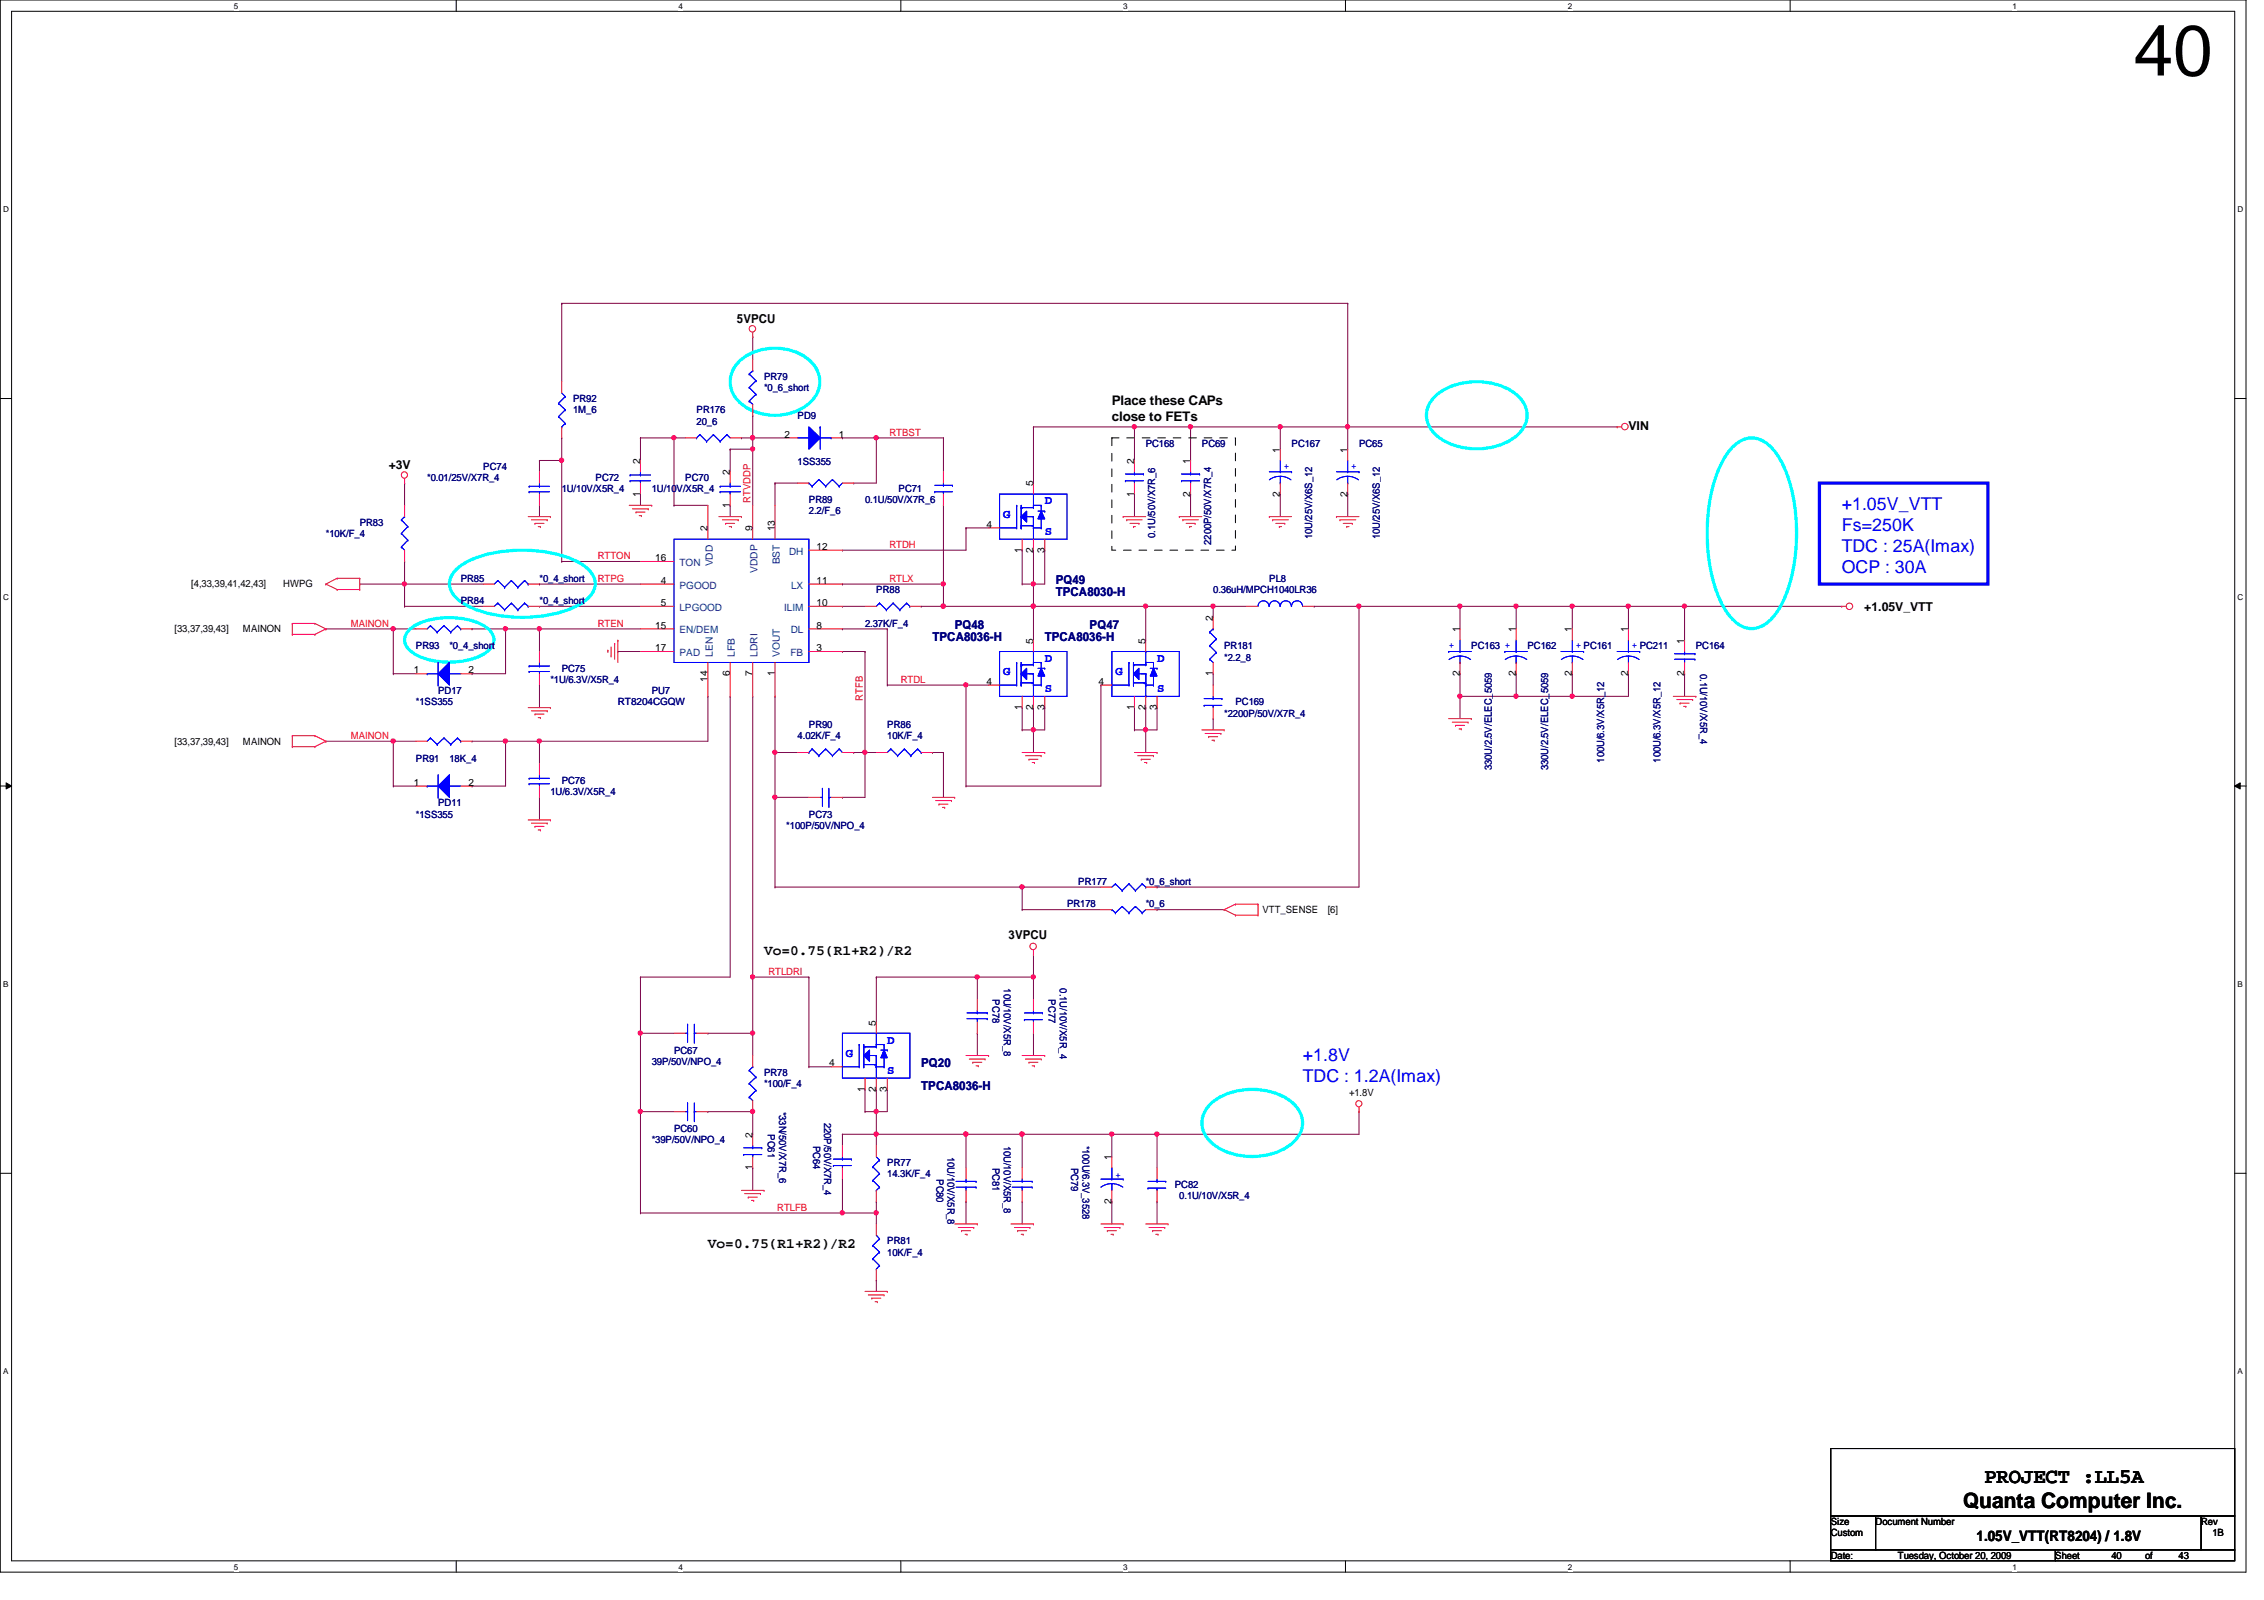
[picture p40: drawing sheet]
<svg xmlns="http://www.w3.org/2000/svg" width="297mm" height="210mm" viewBox="0 0 297 210" stroke-linecap="round" stroke-linejoin="round" font-family="sans-serif">
<defs><g id="words">
<text font-size="9.4" x="279.9" y="9.9">40</text>
<g font-size="2.8">
<text x="257.6" y="197.8">Quanta Computer Inc.</text>
<text x="260.3" y="194.6">PROJECT :LL5A</text>
</g>
<g font-size="2.3" fill="#00f">
<text x="241.6" y="67">+1.05V_VTT</text>
<text x="241.6" y="69.7">Fs=250K</text>
<text x="241.6" y="72.5">TDC : 25A(Imax)</text>
<text x="241.6" y="75.2">OCP : 30A</text>
<text x="170.9" y="139.2">+1.8V</text>
<text x="170.9" y="141.9">TDC : 1.2A(Imax)</text>
</g>
<g font-size="1.9">
<text x="100.2" y="125.3">Vo=0.75(R1+R2)/R2</text>
<text x="92.9" y="163.7">Vo=0.75(R1+R2)/R2</text>
<text x="259.3" y="202.1">1.05V_VTT(RT8204) / 1.8V</text>
</g>
<g font-size="1.7">
<text x="145.9" y="53.2">Place these CAPs</text>
<text x="145.9" y="55.2">close to FETs</text>
</g>
<g font-size="1.6">
<text x="96.7" y="42.3">5VPCU</text>
<text x="213.7" y="56.5">VIN</text>
<text x="51" y="61.5">+3V</text>
<text x="244.6" y="80.2">+1.05V_VTT</text>
<text x="132.3" y="123.2">3VPCU</text>
</g>
<g font-size="1.6" fill="#00f">
<text x="131.6" y="67.9">G</text>
<text x="137.1" y="66.2">D</text>
<text x="137.1" y="70.1">S</text>
<text x="131.6" y="88.6">G</text>
<text x="137.1" y="86.8">D</text>
<text x="146.3" y="88.6">G</text>
<text x="151.8" y="86.8">D</text>
<text x="137.1" y="90.8">S</text>
<text x="151.8" y="90.8">S</text>
<text x="116.4" y="136.9">D</text>
<text x="111" y="138.7">G</text>
<text x="116.4" y="140.9">S</text>
</g>
<g font-size="1.6" fill="#000080">
<text x="138.5" y="76.7">PQ49</text>
<text x="125.3" y="82.5">PQ48</text>
<text x="138.5" y="78.1">TPCA8030-H</text>
<text x="143" y="82.5">PQ47</text>
<text x="122.3" y="84">TPCA8036-H</text>
<text x="137.1" y="84">TPCA8036-H</text>
<text x="120.9" y="140">PQ20</text>
<text x="120.9" y="143">TPCA8036-H</text>
</g>
<g font-size="1.3" fill="#000080">
<text x="75.2" y="52.7">PR92</text>
<text x="100.2" y="49.8">PR79</text>
<text x="100.2" y="51.3">*0_6_short</text>
<text x="75.2" y="54.2">1M_6</text>
<text x="91.4" y="54.2">PR176</text>
<text x="91.4" y="55.7">20_6</text>
<text x="104.6" y="54.9">PD9</text>
<text x="150.3" y="58.6">PC168</text>
<text x="157.7" y="58.6">PC69</text>
<text x="169.5" y="58.6">PC167</text>
<text x="178.3" y="58.6">PC65</text>
<text x="56" y="63.1">*0.01/25V/X7R_4</text>
<text x="63.4" y="61.6">PC74</text>
<text x="73.7" y="64.6">1U/10V/X5R_4</text>
<text x="78.1" y="63.1">PC72</text>
<text x="85.5" y="64.6">1U/10V/X5R_4</text>
<text x="89.9" y="63.1">PC70</text>
<text x="104.6" y="61">1SS355</text>
<text x="106.1" y="66">PR89</text>
<text x="113.5" y="66">0.1U/50V/X7R_6</text>
<text x="117.9" y="64.6">PC71</text>
<text x="42.8" y="70.4">*10K/F_4</text>
<text x="47.2" y="69">PR83</text>
<text x="106.1" y="67.5">2.2/F_6</text>
<text x="151.6" y="70.6" transform="rotate(-90 151.6 70.6)">0.1U/50V/X7R_6</text>
<text x="158.9" y="71.5" transform="rotate(-90 158.9 71.5)">2200P/50V/X7R_4</text>
<text x="172.2" y="70.7" transform="rotate(-90 172.2 70.7)">10U/25V/X6S_12</text>
<text x="181" y="70.7" transform="rotate(-90 181 70.7)">10U/25V/X6S_12</text>
<text x="60.4" y="76.3">PR85</text>
<text x="70.8" y="76.3">*0_4_short</text>
<text x="115" y="77.8">PR88</text>
<text x="159.2" y="77.8">0.36uH/MPCH1040LR36</text>
<text x="166.5" y="76.3">PL8</text>
<text x="60.4" y="79.3">PR84</text>
<text x="70.8" y="79.3">*0_4_short</text>
<text x="113.5" y="82.2">2.37K/F_4</text>
<text x="54.6" y="85.2">PR93</text>
<text x="59" y="85.2">*0_4_short</text>
<text x="72.2" y="89.6">*1U/6.3V/X5R_4</text>
<text x="73.7" y="88.1">PC75</text>
<text x="160.6" y="85.2">PR181</text>
<text x="160.6" y="86.7">*2.2_8</text>
<text x="193" y="85.2">PC163 +</text>
<text x="200.4" y="85.2">PC162</text>
<text x="222.5" y="85.2">PC164</text>
<text x="223.1" y="88.4" transform="rotate(90 223.1 88.4)">0.1U/10V/X5R_4</text>
<text x="54.6" y="92.5">*1SS355</text>
<text x="57.5" y="91.1">PD17</text>
<text x="81.1" y="92.5">RT8204CGQW</text>
<text x="85.5" y="91.1">PU7</text>
<text x="106.1" y="95.5">PR90</text>
<text x="116.4" y="95.5">PR86</text>
<text x="160.6" y="94">*2200P/50V/X7R_4</text>
<text x="162.1" y="92.5">PC169</text>
<text x="54.6" y="99.9">PR91</text>
<text x="59" y="99.9">18K_4</text>
<text x="104.6" y="96.9">4.02K/F_4</text>
<text x="116.4" y="96.9">10K/F_4</text>
<text x="195.7" y="101" transform="rotate(-90 195.7 101)">330U/2.5V/ELEC_5059</text>
<text x="203.1" y="101" transform="rotate(-90 203.1 101)">330U/2.5V/ELEC_5059</text>
<text x="210.5" y="100" transform="rotate(-90 210.5 100)">100U/6.3V/X5R_12</text>
<text x="217.8" y="100" transform="rotate(-90 217.8 100)">100U/6.3V/X5R_12</text>
<text x="54.6" y="107.3">*1SS355</text>
<text x="57.5" y="105.8">PD11</text>
<text x="72.2" y="104.3">1U/6.3V/X5R_4</text>
<text x="73.7" y="102.8">PC76</text>
<text x="106.1" y="107.3">PC73</text>
<text x="103.2" y="108.8">*100P/50V/NPO_4</text>
<text x="140" y="119">PR178</text>
<text x="141.5" y="116.1">PR177</text>
<text x="150.3" y="119">*0_6</text>
<text x="150.3" y="116.1">*0_6_short</text>
<text x="130.2" y="131.1" transform="rotate(90 130.2 131.1)">PC78</text>
<text x="131.7" y="129.7" transform="rotate(90 131.7 129.7)">10U/10V/X5R_8</text>
<text x="137.6" y="131.1" transform="rotate(90 137.6 131.1)">PC77</text>
<text x="139.1" y="129.7" transform="rotate(90 139.1 129.7)">0.1U/10V/X5R_4</text>
<text x="85.5" y="139.7">39P/50V/NPO_4</text>
<text x="88.4" y="138.2">PC67</text>
<text x="100.2" y="141.1">PR78</text>
<text x="100.2" y="142.6">*100/F_4</text>
<text x="85.5" y="150">*39P/50V/NPO_4</text>
<text x="88.4" y="148.5">PC60</text>
<text x="100.8" y="148.8" transform="rotate(90 100.8 148.8)">PC61</text>
<text x="102.2" y="145.8" transform="rotate(90 102.2 145.8)">*33N/50V/X7R_6</text>
<text x="108.1" y="147.3" transform="rotate(90 108.1 147.3)">220P/50V/X7R_4</text>
<text x="106.7" y="150.3" transform="rotate(90 106.7 150.3)">PC64</text>
<text x="116.4" y="153">PR77</text>
<text x="116.4" y="154.4">14.3K/F_4</text>
<text x="122.8" y="154.7" transform="rotate(90 122.8 154.7)">PC80</text>
<text x="124.3" y="151.8" transform="rotate(90 124.3 151.8)">10U/10V/X5R_8</text>
<text x="130.2" y="153.2" transform="rotate(90 130.2 153.2)">PC81</text>
<text x="131.7" y="150.3" transform="rotate(90 131.7 150.3)">10U/10V/X5R_8</text>
<text x="140.5" y="153.2" transform="rotate(90 140.5 153.2)">PC79</text>
<text x="142" y="150.3" transform="rotate(90 142 150.3)">*100U/6.3V_3528</text>
<text x="154.1" y="155.9">PC82</text>
<text x="154.7" y="157.4">0.1U/10V/X5R_4</text>
<text x="116.4" y="163.2">PR81</text>
<text x="116.4" y="164.7">10K/F_4</text>
</g>
<g font-size="1.3">
<text x="102.9" y="57.4">2</text>
<text x="110.1" y="57.4">1</text>
<text x="167.9" y="59.4" transform="rotate(-90 167.9 59.4)">1</text>
<text x="176.8" y="59.4" transform="rotate(-90 176.8 59.4)">1</text>
<text x="84" y="65.2" transform="rotate(-90 84 65.2)">1</text>
<text x="84" y="60.9" transform="rotate(-90 84 60.9)">2</text>
<text x="95.8" y="62.4" transform="rotate(-90 95.8 62.4)">2</text>
<text x="135.5" y="63.8" transform="rotate(-90 135.5 63.8)">5</text>
<text x="148.8" y="65.2" transform="rotate(-90 148.8 65.2)">1</text>
<text x="148.8" y="60.9" transform="rotate(-90 148.8 60.9)">2</text>
<text x="156.2" y="65.2" transform="rotate(-90 156.2 65.2)">2</text>
<text x="156.2" y="60.9" transform="rotate(-90 156.2 60.9)">1</text>
<text x="167.9" y="65.2" transform="rotate(-90 167.9 65.2)">2</text>
<text x="176.8" y="65.2" transform="rotate(-90 176.8 65.2)">2</text>
<text x="92.8" y="69.7" transform="rotate(-90 92.8 69.7)">2</text>
<text x="95.8" y="66.6" transform="rotate(-90 95.8 66.6)">1</text>
<text x="98.7" y="69.7" transform="rotate(-90 98.7 69.7)">9</text>
<text x="101.6" y="69.7" transform="rotate(-90 101.6 69.7)">13</text>
<text x="129.4" y="69.2">4</text>
<text x="25.1" y="77">[4,33,39,41,42,43]</text>
<text x="37.2" y="77">HWPG</text>
<text x="86" y="73.6">16</text>
<text x="86.7" y="76.6">4</text>
<text x="107.1" y="76.6">11</text>
<text x="107.1" y="72.1">12</text>
<text x="134.1" y="72.5" transform="rotate(-90 134.1 72.5)">1</text>
<text x="135.5" y="72.5" transform="rotate(-90 135.5 72.5)">2</text>
<text x="137" y="72.5" transform="rotate(-90 137 72.5)">3</text>
<text x="22.9" y="83">[33,37,39,43]</text>
<text x="31.9" y="83">MAINON</text>
<text x="86" y="82.5">15</text>
<text x="86.7" y="79.5">5</text>
<text x="107.1" y="82.5">8</text>
<text x="107.1" y="79.5">10</text>
<text x="159.1" y="81.5" transform="rotate(-90 159.1 81.5)">2</text>
<text x="191.5" y="83" transform="rotate(-90 191.5 83)">1</text>
<text x="198.9" y="83" transform="rotate(-90 198.9 83)">1</text>
<text x="206.2" y="83" transform="rotate(-90 206.2 83)">1</text>
<text x="213.6" y="83" transform="rotate(-90 213.6 83)">1</text>
<text x="54.3" y="88.3">1</text>
<text x="61.5" y="88.3">2</text>
<text x="86" y="85.4">17</text>
<text x="92.8" y="89.5" transform="rotate(-90 92.8 89.5)">14</text>
<text x="95.8" y="88.7" transform="rotate(-90 95.8 88.7)">6</text>
<text x="98.7" y="88.7" transform="rotate(-90 98.7 88.7)">7</text>
<text x="101.6" y="88.7" transform="rotate(-90 101.6 88.7)">1</text>
<text x="107.1" y="85.4">3</text>
<text x="129.4" y="89.8">4</text>
<text x="135.5" y="84.5" transform="rotate(-90 135.5 84.5)">5</text>
<text x="144.1" y="89.8">4</text>
<text x="150.3" y="84.5" transform="rotate(-90 150.3 84.5)">5</text>
<text x="159.1" y="88.7" transform="rotate(-90 159.1 88.7)">1</text>
<text x="191.5" y="88.7" transform="rotate(-90 191.5 88.7)">2</text>
<text x="198.9" y="88.7" transform="rotate(-90 198.9 88.7)">2</text>
<text x="206.2" y="88.7" transform="rotate(-90 206.2 88.7)">2</text>
<text x="213.6" y="88.7" transform="rotate(-90 213.6 88.7)">2</text>
<text x="221" y="88.7" transform="rotate(-90 221 88.7)">2</text>
<text x="221" y="84.5" transform="rotate(-90 221 84.5)">1</text>
<text x="134.1" y="93.1" transform="rotate(-90 134.1 93.1)">1</text>
<text x="135.5" y="93.1" transform="rotate(-90 135.5 93.1)">2</text>
<text x="137" y="93.1" transform="rotate(-90 137 93.1)">3</text>
<text x="148.8" y="93.1" transform="rotate(-90 148.8 93.1)">1</text>
<text x="150.3" y="93.1" transform="rotate(-90 150.3 93.1)">2</text>
<text x="151.8" y="93.1" transform="rotate(-90 151.8 93.1)">3</text>
<text x="22.9" y="97.7">[33,37,39,43]</text>
<text x="31.9" y="97.7">MAINON</text>
<text x="54.3" y="103.1">1</text>
<text x="61.5" y="103.1">2</text>
<text x="165.6" y="119.8">VTT_SENSE</text>
<text x="174.2" y="119.8">[6]</text>
<text x="114.9" y="134.5" transform="rotate(-90 114.9 134.5)">5</text>
<text x="108.8" y="139.9">4</text>
<text x="113.5" y="143.2" transform="rotate(-90 113.5 143.2)">1</text>
<text x="114.9" y="143.2" transform="rotate(-90 114.9 143.2)">2</text>
<text x="116.4" y="143.2" transform="rotate(-90 116.4 143.2)">3</text>
<text x="177" y="143.8">+1.8V</text>
<text x="98.7" y="149.3" transform="rotate(-90 98.7 149.3)">2</text>
<text x="98.7" y="153.5" transform="rotate(-90 98.7 153.5)">1</text>
<text x="145.8" y="152.2" transform="rotate(-90 145.8 152.2)">1</text>
<text x="145.8" y="157.9" transform="rotate(-90 145.8 157.9)">2</text>
<text x="240.2" y="200.1">Size</text>
<text x="240.2" y="201.5">Custom</text>
<text x="246.1" y="200.1">Document Number</text>
<text x="288.8" y="200.1">Rev</text>
<text x="290.3" y="201.5">1B</text>
<text x="240.2" y="204.5">Date:</text>
<text x="249" y="204.5">Tuesday, October 20, 2009</text>
<text x="269.7" y="204.5">Sheet</text>
<text x="277" y="204.5">40</text>
<text x="281.4" y="204.5">of</text>
<text x="285.8" y="204.5">43</text>
</g>
<g font-size="1.3" fill="#f00">
<text x="116.7" y="57.1">RTBST</text>
<text x="98.5" y="66" transform="rotate(-90 98.5 66)">RTVDDP</text>
<text x="116.7" y="71.9">RTDH</text>
<text x="78.4" y="73.4">RTTON</text>
<text x="78.4" y="76.3">RTPG</text>
<text x="116.7" y="76.3">RTLX</text>
<text x="46" y="82.2">MAINON</text>
<text x="78.4" y="82.2">RTEN</text>
<text x="118.2" y="89.6">RTDL</text>
<text x="113.2" y="91.9" transform="rotate(-90 113.2 91.9)">RTFB</text>
<text x="46" y="96.9">MAINON</text>
<text x="100.8" y="127.9">RTLDRI</text>
<text x="102" y="158.8">RTLFB</text>
</g>
<g font-size="1.3" fill="#00f">
<text x="168.4" y="61.5">+</text>
<text x="177.3" y="61.5">+</text>
<text x="190.1" y="85">+</text>
<text x="206.8" y="85">+ PC161</text>
<text x="214.1" y="85">+ PC211</text>
<text x="146.3" y="154.6">+</text>
</g>
<g font-size="1.3" fill="#004080">
<text x="89.2" y="77.2">PGOOD</text>
<text x="89.2" y="74.3">TON</text>
<text x="93.5" y="74.3" transform="rotate(-90 93.5 74.3)">VDD</text>
<text x="99.4" y="75.2" transform="rotate(-90 99.4 75.2)">VDDP</text>
<text x="102.3" y="74" transform="rotate(-90 102.3 74)">BST</text>
<text x="103.5" y="72.8">DH</text>
<text x="103.8" y="77.2">LX</text>
<text x="89.2" y="80.1">LPGOOD</text>
<text x="89.2" y="83.1">EN/DEM</text>
<text x="102.9" y="80.1">ILIM</text>
<text x="103.8" y="83.1">DL</text>
<text x="89.2" y="86.1">PAD</text>
<text x="93.5" y="86.2" transform="rotate(-90 93.5 86.2)">LEN</text>
<text x="96.4" y="86.2" transform="rotate(-90 96.4 86.2)">LFB</text>
<text x="99.4" y="86.2" transform="rotate(-90 99.4 86.2)">LDRI</text>
<text x="102.3" y="86.2" transform="rotate(-90 102.3 86.2)">VOUT</text>
<text x="103.7" y="86.1">FB</text>
</g>
<g font-size="1.1">
<text x="30.7" y="1.1">5</text>
<text x="89" y="1.1">4</text>
<text x="147.4" y="1.1">3</text>
<text x="205.7" y="1.1">2</text>
<text x="264" y="1.1">1</text>
<text x=".4" y="27.9">D</text>
<text x="293.6" y="27.9">D</text>
<text x=".4" y="78.7">C</text>
<text x="293.6" y="78.7">C</text>
<text x=".4" y="129.5">B</text>
<text x="293.6" y="129.5">B</text>
<text x=".4" y="180.3">A</text>
<text x="293.6" y="180.3">A</text>
<text x="30.7" y="205.9">5</text>
<text x="89" y="205.9">4</text>
<text x="147.4" y="205.9">3</text>
<text x="205.7" y="205.9">2</text>
<text x="264" y="205.9">1</text>
</g>
</g></defs>
<path d="M0 0h294.7v206.2h-294.7zM1.5 1.5h291.7v203.3h-291.7z" fill="none" stroke="#000" stroke-width=".13"/>
<g fill="#fff">
<path d="M30.7 .2h.6v1.2h-.6z"/>
<path d="M30.7 204.9h.6v1.2h-.6z"/>
</g>
<path d="M59.9 0v1.5M59.9 204.8v1.4" fill="none" stroke="#000" stroke-width=".13"/>
<g fill="#fff">
<path d="M89 .2h.6v1.2h-.6z"/>
<path d="M89 204.9h.6v1.2h-.6z"/>
</g>
<path d="M118.2 0v1.5M118.2 204.8v1.4" fill="none" stroke="#000" stroke-width=".13"/>
<g fill="#fff">
<path d="M147.4 .2h.6v1.2h-.6z"/>
<path d="M147.4 204.9h.6v1.2h-.6z"/>
</g>
<path d="M176.5 0v1.5M176.5 204.8v1.4" fill="none" stroke="#000" stroke-width=".13"/>
<g fill="#fff">
<path d="M205.7 .2h.6v1.2h-.6z"/>
<path d="M205.7 204.9h.6v1.2h-.6z"/>
</g>
<path d="M234.9 0v1.5M234.9 204.8v1.4" fill="none" stroke="#000" stroke-width=".13"/>
<g fill="#fff">
<path d="M264 .2h.6v1.2h-.6z"/>
<path d="M264 204.9h.6v1.2h-.6z"/>
<path d="M.4 26.9h.8v1.2h-.8z"/>
<path d="M293.6 26.9h.7v1.2h-.7z"/>
<path d="M.4 77.7h.8v1.2h-.8z"/>
<path d="M293.6 77.7h.7v1.2h-.7z"/>
</g>
<path d="M0 52.3h1.5M293.2 52.3h1.5" fill="none" stroke="#000" stroke-width=".13"/>
<g fill="#fff">
<path d="M.4 128.5h.7v1.2h-.7z"/>
<path d="M293.6 128.5h.7v1.2h-.7z"/>
</g>
<path d="M0 103.1h1.5M.8 102.7l.7 .4-.7 .4zM293.2 103.1l.7-.4v.8zM293.2 103.1h1.5" fill="none" stroke="#000" stroke-width=".13"/>
<path d="M.8 102.7l.7 .4-.7 .4zM293.2 103.1l.7-.4v.8z" fill="#000"/>
<g fill="#fff">
<path d="M.4 179.3h.7v1.2h-.7z"/>
<path d="M293.6 179.3h.7v1.2h-.7z"/>
</g>
<path d="M0 153.9h1.5M293.2 153.9h1.5" fill="none" stroke="#000" stroke-width=".13"/>
<path d="M135.6 76.6h.1M135.6 76.6v2.9M116.4 89.9h.1M116.4 89.9h13.3M123.8 98.7h.1M123.8 98.7v5.9M126.7 89.9h.1M134.1 116.4h.1M134.1 116.4h10.3" fill="none" stroke="#800040" stroke-width=".13"/>
<circle cx="134.1" cy="116.3" r=".29" fill="#f0f"/>
<circle cx="134.1" cy="116.3" r=".29" fill="none" stroke="#f0f" stroke-width=".13"/>
<path d="M159.2 79.5h.1M159.2 79.5h4.4M213.7 79.5h.1M213.7 79.5h7.3M101.7 116.4h.1M101.7 116.4h32.4M134.1 119.3h.1M134.1 119.3h10.3M151.8 119.3h.1M151.8 119.3h8.8" fill="none" stroke="#800040" stroke-width=".13"/>
<circle cx="213.6" cy="79.5" r=".29" fill="#f0f"/>
<circle cx="213.6" cy="79.5" r=".29" fill="none" stroke="#f0f" stroke-width=".13"/>
<path d="M122.3 98.7h.1M122.3 98.7h1.5M126.7 89.9h.1M126.7 89.9v13.2" fill="none" stroke="#800040" stroke-width=".13"/>
<circle cx="126.7" cy="89.8" r=".29" fill="#f0f"/>
<circle cx="126.7" cy="89.8" r=".29" fill="none" stroke="#f0f" stroke-width=".13"/>
<path d="M150.3 79.5h.1M150.3 79.5v4.5M101.7 98.7h.1M101.7 98.7v5.9M134.1 116.4h.1M134.1 116.4v2.9" fill="none" stroke="#800040" stroke-width=".13"/>
<circle cx="101.7" cy="104.6" r=".29" fill="#f0f"/>
<circle cx="101.7" cy="104.6" r=".29" fill="none" stroke="#f0f" stroke-width=".13"/>
<circle cx="101.7" cy="98.7" r=".29" fill="#f0f"/>
<circle cx="101.7" cy="98.7" r=".29" fill="none" stroke="#f0f" stroke-width=".13"/>
<g fill="none" stroke="#800040" stroke-width=".13">
<path d="M176.8 39.8h.1M176.8 39.8v16.2M53.1 76.6h.1M53.1 76.6h10.3M84 64.8h.1M84 64.8v1.5M134.1 76.6h.1M135.6 72.2h.1M135.6 72.2v4.4h-1.5M61.9 82.5h.1M61.9 82.5h4.4M144.4 89.9h.1"/>
<path d="M144.4 89.9v13.2h-17.7M148.8 95.8h.1M150.3 92.8h.1M150.3 92.8v3h-1.5M126.7 103.1h.1"/>
</g>
<circle cx="53.1" cy="76.6" r=".29" fill="#f0f"/>
<circle cx="53.1" cy="76.6" r=".29" fill="none" stroke="#f0f" stroke-width=".13"/>
<path d="M123.8 57.4h.1M123.8 57.4v4.5M110.5 76.6h.1M110.5 76.6h13.3M123.8 66.3h.1M123.8 76.6h.1M123.8 66.3v13.2M81.1 85.5h.1M81.1 85.5h2.9" fill="none" stroke="#800040" stroke-width=".13"/>
<circle cx="123.7" cy="79.5" r=".29" fill="#f0f"/>
<circle cx="123.7" cy="79.5" r=".29" fill="none" stroke="#f0f" stroke-width=".13"/>
<circle cx="123.7" cy="76.6" r=".29" fill="#f0f"/>
<circle cx="123.7" cy="76.6" r=".29" fill="none" stroke="#f0f" stroke-width=".13"/>
<g fill="none" stroke="#800040" stroke-width=".13">
<path d="M73.7 57.4h.1M73.7 57.4v3h-2.9M84 57.4h.1M84 57.4h5.9M84 57.4v3M88.4 57.4h.1M97.3 57.4h.1M97.3 57.4h1.5M98.8 44.2h.1M98.8 44.2v3M135.6 56h.1M135.6 56v7.4"/>
<path d="M47.2 76.6h.1M53.1 73.7h.1M53.1 63.4h.1M53.1 73.7v2.9h-5.9M53.1 63.4v2.9M70.8 60.4h.1M70.8 66.3h.1M70.8 60.4v1.5M70.8 66.3v1.5M88.4 66.3h.1M88.4 66.3h4.5M95.8 66.3h.1"/>
<path d="M95.8 66.3v1.5M110.5 79.5h.1M110.5 79.5h3M120.9 79.5h.1M120.9 79.5h2.9M159.2 79.5h.1M159.2 79.5v1.5M61.9 88.4h.1M66.3 82.5h.1M66.3 82.5h4.5M66.3 82.5v5.9h-4.4M110.5 82.5h.1"/>
<path d="M110.5 82.5h5.9M116.4 82.5h.1M116.4 82.5v7.4"/>
</g>
<circle cx="66.3" cy="82.5" r=".29" fill="#f0f"/>
<circle cx="66.3" cy="82.5" r=".29" fill="none" stroke="#f0f" stroke-width=".13"/>
<path d="M51.6 88.4h.1M51.6 82.5h.1M51.6 88.4h3M51.6 82.5v5.9" fill="none" stroke="#800040" stroke-width=".13"/>
<circle cx="51.6" cy="82.5" r=".29" fill="#f0f"/>
<circle cx="51.6" cy="82.5" r=".29" fill="none" stroke="#f0f" stroke-width=".13"/>
<path d="M51.6 82.5h.1M51.6 82.5h3M70.8 89.9h.1M70.8 82.5h.1M70.8 82.5v3M70.8 89.9v2.9" fill="none" stroke="#800040" stroke-width=".13"/>
<circle cx="70.7" cy="82.5" r=".29" fill="#f0f"/>
<circle cx="70.7" cy="82.5" r=".29" fill="none" stroke="#f0f" stroke-width=".13"/>
<path d="M70.8 82.5h.1M70.8 82.5h13.2M150.3 95.8h.1M150.3 95.8v2.9" fill="none" stroke="#800040" stroke-width=".13"/>
<circle cx="150.3" cy="95.7" r=".29" fill="#f0f"/>
<circle cx="150.3" cy="95.7" r=".29" fill="none" stroke="#f0f" stroke-width=".13"/>
<g fill="none" stroke="#800040" stroke-width=".13">
<path d="M148.8 56h.1M148.8 56h7.4M156.2 56h.1M156.2 56v4.4M168 56h.1M168 56h8.8M176.8 56h.1M176.8 56v2.9M176.8 64.8h.1M176.8 64.8v3M110.5 85.5h.1M110.5 85.5h3"/>
<path d="M148.8 92.8h.1M148.8 92.8v3M150.3 95.8h.1M151.8 92.8h.1M151.8 92.8v3h-1.5"/>
</g>
<circle cx="148.8" cy="56" r=".29" fill="#f0f"/>
<circle cx="148.8" cy="56" r=".29" fill="none" stroke="#f0f" stroke-width=".13"/>
<path d="M135.6 56h.1M135.6 56h13.2M148.8 56h.1M148.8 56v4.4M156.2 56h.1M156.2 56h11.8M148.8 64.8h.1M148.8 64.8v3M156.2 64.8h.1M156.2 64.8v3M168 64.8h.1M168 64.8v3" fill="none" stroke="#800040" stroke-width=".13"/>
<circle cx="167.9" cy="56" r=".29" fill="#f0f"/>
<circle cx="167.9" cy="56" r=".29" fill="none" stroke="#f0f" stroke-width=".13"/>
<circle cx="156.2" cy="56" r=".29" fill="#f0f"/>
<circle cx="156.2" cy="56" r=".29" fill="none" stroke="#f0f" stroke-width=".13"/>
<path d="M168 56h.1M168 56v2.9M135.6 79.5h.1M135.6 79.5h14.7" fill="none" stroke="#800040" stroke-width=".13"/>
<circle cx="150.3" cy="79.5" r=".29" fill="#f0f"/>
<circle cx="150.3" cy="79.5" r=".29" fill="none" stroke="#f0f" stroke-width=".13"/>
<circle cx="135.6" cy="79.5" r=".29" fill="#f0f"/>
<circle cx="135.6" cy="79.5" r=".29" fill="none" stroke="#f0f" stroke-width=".13"/>
<path d="M176.8 56h.1M176.8 56h35.4M101.7 98.7h.1M101.7 98.7h2.9" fill="none" stroke="#800040" stroke-width=".13"/>
<circle cx="176.8" cy="56" r=".29" fill="#f0f"/>
<circle cx="176.8" cy="56" r=".29" fill="none" stroke="#f0f" stroke-width=".13"/>
<path d="M221 79.5h.1M221 79.5h20.6" fill="none" stroke="#800040" stroke-width=".13"/>
<circle cx="221" cy="79.5" r=".29" fill="#f0f"/>
<circle cx="221" cy="79.5" r=".29" fill="none" stroke="#f0f" stroke-width=".13"/>
<path d="M134.1 72.2h.1M134.1 72.2v4.4M135.6 76.6h.1M135.6 76.6h1.5M159.2 88.4h.1M159.2 94.3h.1M159.2 88.4v1.5M159.2 94.3v1.5" fill="none" stroke="#800040" stroke-width=".13"/>
<circle cx="135.6" cy="76.6" r=".29" fill="#f0f"/>
<circle cx="135.6" cy="76.6" r=".29" fill="none" stroke="#f0f" stroke-width=".13"/>
<path d="M137.1 72.2h.1M137.1 72.2v4.4M150.3 79.5h.1M150.3 79.5h8.9" fill="none" stroke="#800040" stroke-width=".13"/>
<circle cx="159.1" cy="79.5" r=".29" fill="#f0f"/>
<circle cx="159.1" cy="79.5" r=".29" fill="none" stroke="#f0f" stroke-width=".13"/>
<path d="M95.8 58.9h.1M95.8 58.9v3M98.8 57.4h.1M98.8 57.4v1.5h-3" fill="none" stroke="#800040" stroke-width=".13"/>
<circle cx="98.7" cy="57.4" r=".29" fill="#f0f"/>
<circle cx="98.7" cy="57.4" r=".29" fill="none" stroke="#f0f" stroke-width=".13"/>
<path d="M73.7 39.8h.1M73.7 39.8h103.1M88.4 57.4h.1M88.4 57.4v8.9M101.7 63.4h.1M101.7 63.4v2.9M101.7 91.4h.1M101.7 91.4v7.3M101.7 104.6h.1M101.7 104.6v11.8" fill="none" stroke="#800040" stroke-width=".13"/>
<circle cx="88.4" cy="57.4" r=".29" fill="#f0f"/>
<circle cx="88.4" cy="57.4" r=".29" fill="none" stroke="#f0f" stroke-width=".13"/>
<path d="M98.8 58.9h.1M98.8 58.9v7.4" fill="none" stroke="#800040" stroke-width=".13"/>
<circle cx="98.7" cy="58.9" r=".29" fill="#f0f"/>
<circle cx="98.7" cy="58.9" r=".29" fill="none" stroke="#f0f" stroke-width=".13"/>
<path d="M115 57.4h.1M115 57.4v6h-3M101.7 63.4h.1M101.7 63.4h2.9M110.5 72.2h.1M110.5 72.2h16.2M112 63.4h.1" fill="none" stroke="#800040" stroke-width=".13"/>
<circle cx="114.9" cy="57.4" r=".29" fill="#f0f"/>
<circle cx="114.9" cy="57.4" r=".29" fill="none" stroke="#f0f" stroke-width=".13"/>
<path d="M110.5 57.4h.1M110.5 57.4h13.3M115 57.4h.1M113.5 98.7h.1M113.5 98.7h1.5" fill="none" stroke="#800040" stroke-width=".13"/>
<circle cx="113.5" cy="98.7" r=".29" fill="#f0f"/>
<circle cx="113.5" cy="98.7" r=".29" fill="none" stroke="#f0f" stroke-width=".13"/>
<path d="M73.7 73.7h.1M73.7 60.4h.1M73.7 73.7h10.3M73.7 60.4v13.3M112 98.7h.1M112 98.7h1.5M101.7 104.6h.1M101.7 104.6h4.4" fill="none" stroke="#800040" stroke-width=".13"/>
<circle cx="73.7" cy="60.4" r=".29" fill="#f0f"/>
<circle cx="73.7" cy="60.4" r=".29" fill="none" stroke="#f0f" stroke-width=".13"/>
<path d="M73.7 39.8h.1M73.7 39.8v10.3M98.8 54.5h.1M98.8 57.4h.1M98.8 54.5v2.9M98.8 57.4h4.4M126.7 69.3h.1M126.7 69.3h3M126.7 69.3v2.9M110.5 104.6h.1M110.5 104.6h3" fill="none" stroke="#800040" stroke-width=".13"/>
<circle cx="98.7" cy="57.4" r=".29" fill="#f0f"/>
<circle cx="98.7" cy="57.4" r=".29" fill="none" stroke="#f0f" stroke-width=".13"/>
<path d="M70.8 76.6h.1M70.8 76.6h13.2M135.6 79.5h.1M135.6 79.5v4.5M42.8 82.5h.1M42.8 82.5h8.8M92.9 91.4h.1M92.9 91.4v5.8" fill="none" stroke="#800040" stroke-width=".13"/>
<circle cx="135.6" cy="79.5" r=".29" fill="#f0f"/>
<circle cx="135.6" cy="79.5" r=".29" fill="none" stroke="#f0f" stroke-width=".13"/>
<path d="M134.1 95.8h.1M134.1 95.8h1.5M135.6 92.8h.1M135.6 95.8h.1M135.6 92.8v5.9" fill="none" stroke="#800040" stroke-width=".13"/>
<circle cx="135.6" cy="95.7" r=".29" fill="#f0f"/>
<circle cx="135.6" cy="95.7" r=".29" fill="none" stroke="#f0f" stroke-width=".13"/>
<path d="M123.8 79.5h.1M123.8 79.5h11.8M134.1 92.8h.1M134.1 92.8v3M135.6 95.8h.1M137.1 92.8h.1M137.1 92.8v3h-1.5" fill="none" stroke="#800040" stroke-width=".13"/>
<circle cx="123.7" cy="79.5" r=".29" fill="#f0f"/>
<circle cx="123.7" cy="79.5" r=".29" fill="none" stroke="#f0f" stroke-width=".13"/>
<path d="M172.4 79.5h.1M172.4 79.5h5.9M178.3 79.5h.1M178.3 79.5v36.9h-26.5M113.5 85.5h.1M113.5 85.5v13.2M151.8 116.4h.1" fill="none" stroke="#800040" stroke-width=".13"/>
<circle cx="178.3" cy="79.5" r=".29" fill="#f0f"/>
<circle cx="178.3" cy="79.5" r=".29" fill="none" stroke="#f0f" stroke-width=".13"/>
<path d="M113.5 98.7h.1M113.5 98.7v5.9M110.5 148.8h.1M110.5 154.7h.1M110.5 159.1h.1M110.5 148.8v1.5M110.5 154.7v4.4M110.5 148.8h4.5M110.5 159.1h4.5" fill="none" stroke="#800040" stroke-width=".13"/>
<circle cx="114.9" cy="159.1" r=".29" fill="#f0f"/>
<circle cx="114.9" cy="159.1" r=".29" fill="none" stroke="#f0f" stroke-width=".13"/>
<circle cx="110.5" cy="159.1" r=".29" fill="#f0f"/>
<circle cx="110.5" cy="159.1" r=".29" fill="none" stroke="#f0f" stroke-width=".13"/>
<path d="M84 145.8h.1M84 145.8h4.4M84 145.8v13.3M92.9 145.8h.1M92.9 145.8h5.9" fill="none" stroke="#800040" stroke-width=".13"/>
<circle cx="84" cy="145.8" r=".29" fill="#f0f"/>
<circle cx="84" cy="145.8" r=".29" fill="none" stroke="#f0f" stroke-width=".13"/>
<path d="M128.2 128.2h.1M128.2 135.6h.1M128.2 128.2v2.9M128.2 135.6v2.9M128.2 128.2h7.4M135.6 128.2h.1M135.6 135.6h.1M135.6 128.2v2.9M135.6 135.6v2.9" fill="none" stroke="#800040" stroke-width=".13"/>
<circle cx="135.6" cy="128.2" r=".29" fill="#f0f"/>
<circle cx="135.6" cy="128.2" r=".29" fill="none" stroke="#f0f" stroke-width=".13"/>
<circle cx="128.2" cy="128.2" r=".29" fill="#f0f"/>
<circle cx="128.2" cy="128.2" r=".29" fill="none" stroke="#f0f" stroke-width=".13"/>
<g fill="none" stroke="#800040" stroke-width=".13">
<path d="M126.7 148.8h.1M126.7 157.6h.1M126.7 148.8v4.4M126.7 157.6v3M126.7 148.8h7.4M134.1 148.8h.1M134.1 157.6h.1M134.1 148.8v4.4M134.1 157.6v3M151.8 148.8h.1M151.8 157.6h.1M151.8 148.8v4.4"/>
<path d="M151.8 157.6v3"/>
</g>
<circle cx="134.1" cy="148.8" r=".29" fill="#f0f"/>
<circle cx="134.1" cy="148.8" r=".29" fill="none" stroke="#f0f" stroke-width=".13"/>
<circle cx="126.7" cy="148.8" r=".29" fill="#f0f"/>
<circle cx="126.7" cy="148.8" r=".29" fill="none" stroke="#f0f" stroke-width=".13"/>
<path d="M98.8 91.4h.1M98.8 91.4v36.8M98.8 145.8h.1M98.8 145.8v3M115 159.1h.1M115 148.8h.1M115 148.8v1.5M115 159.1v1.5M115 167.9h.1M115 167.9v1.5" fill="none" stroke="#800040" stroke-width=".13"/>
<circle cx="98.7" cy="145.8" r=".29" fill="#f0f"/>
<circle cx="98.7" cy="145.8" r=".29" fill="none" stroke="#f0f" stroke-width=".13"/>
<path d="M98.8 153.2h.1M98.8 153.2v3M115 148.8h.1M115 148.8h11.7" fill="none" stroke="#800040" stroke-width=".13"/>
<circle cx="126.7" cy="148.8" r=".29" fill="#f0f"/>
<circle cx="126.7" cy="148.8" r=".29" fill="none" stroke="#f0f" stroke-width=".13"/>
<circle cx="114.9" cy="148.8" r=".29" fill="#f0f"/>
<circle cx="114.9" cy="148.8" r=".29" fill="none" stroke="#f0f" stroke-width=".13"/>
<path d="M115 128.2h.1M115 128.2v5.9M113.5 142.9h.1M113.5 142.9v2.9M115 145.8h.1M115 145.8v3M115 145.8h1.4" fill="none" stroke="#800040" stroke-width=".13"/>
<circle cx="114.9" cy="145.8" r=".29" fill="#f0f"/>
<circle cx="114.9" cy="145.8" r=".29" fill="none" stroke="#f0f" stroke-width=".13"/>
<path d="M116.4 142.9h.1M116.4 142.9v2.9M134.1 148.8h.1M134.1 148.8h11.8" fill="none" stroke="#800040" stroke-width=".13"/>
<circle cx="134.1" cy="148.8" r=".29" fill="#f0f"/>
<circle cx="134.1" cy="148.8" r=".29" fill="none" stroke="#f0f" stroke-width=".13"/>
<path d="M95.8 91.4h.1M95.8 91.4v36.8h-11.8M84 128.2h.1M92.9 135.6h.1M92.9 135.6h5.9M84 159.1h.1M84 159.1h26.5M145.9 157.6h.1M145.9 148.8h.1M145.9 148.8v3M145.9 157.6v3" fill="none" stroke="#800040" stroke-width=".13"/>
<circle cx="98.7" cy="135.5" r=".29" fill="#f0f"/>
<circle cx="98.7" cy="135.5" r=".29" fill="none" stroke="#f0f" stroke-width=".13"/>
<g fill="none" stroke="#800040" stroke-width=".13">
<path d="M53.1 76.6h.1M53.1 76.6v2.9M61.9 97.2h.1M61.9 97.2h8.9M66.3 97.2h.1M66.3 97.2v5.9h-4.4M61.9 103.1h.1M84 135.6h.1M84 128.2h.1M84 135.6h4.4M84 128.2v7.4M98.8 135.6h.1"/>
<path d="M98.8 135.6v2.9M106.1 140h.1M106.1 140h2.9M115 128.2h.1M115 128.2h13.2"/>
</g>
<circle cx="66.3" cy="97.2" r=".29" fill="#f0f"/>
<circle cx="66.3" cy="97.2" r=".29" fill="none" stroke="#f0f" stroke-width=".13"/>
<path d="M51.6 97.2h.1M51.6 97.2v5.9M51.6 103.1h.1M51.6 103.1h3" fill="none" stroke="#800040" stroke-width=".13"/>
<circle cx="51.6" cy="97.2" r=".29" fill="#f0f"/>
<circle cx="51.6" cy="97.2" r=".29" fill="none" stroke="#f0f" stroke-width=".13"/>
<path d="M51.6 97.2h.1M51.6 97.2h3M70.8 97.2h.1M70.8 97.2v3M70.8 104.6h.1M70.8 104.6v3" fill="none" stroke="#800040" stroke-width=".13"/>
<circle cx="70.7" cy="97.2" r=".29" fill="#f0f"/>
<circle cx="70.7" cy="97.2" r=".29" fill="none" stroke="#f0f" stroke-width=".13"/>
<g fill="none" stroke="#800040" stroke-width=".13">
<path d="M53.1 79.5h.1M53.1 79.5h10.3M70.8 79.5h.1M70.8 79.5h13.2M42.8 97.2h.1M42.8 97.2h8.8M70.8 97.2h.1M70.8 97.2h22.1M98.8 128.2h.1M98.8 128.2h7.3M106.1 128.2h.1M106.1 128.2v11.8"/>
<path d="M151.8 148.8h.1M151.8 148.8h26.5"/>
</g>
<circle cx="151.8" cy="148.8" r=".29" fill="#f0f"/>
<circle cx="151.8" cy="148.8" r=".29" fill="none" stroke="#f0f" stroke-width=".13"/>
<path d="M135.6 125.2h.1M135.6 125.2v3M113.5 145.8h.1M115 142.9h.1M115 142.9v2.9h-1.5M145.9 148.8h.1M145.9 148.8h5.9M178.3 145.8h.1M178.3 145.8v3" fill="none" stroke="#800040" stroke-width=".13"/>
<circle cx="145.8" cy="148.8" r=".29" fill="#f0f"/>
<circle cx="145.8" cy="148.8" r=".29" fill="none" stroke="#f0f" stroke-width=".13"/>
<path d="M98.8 128.2h.1M98.8 128.2v7.4" fill="none" stroke="#800040" stroke-width=".13"/>
<circle cx="98.7" cy="128.2" r=".29" fill="#f0f"/>
<circle cx="98.7" cy="128.2" r=".29" fill="none" stroke="#f0f" stroke-width=".13"/>
<path d="M84 135.6h.1M84 135.6v10.2M115 157.6h.1M115 157.6v1.5" fill="none" stroke="#800040" stroke-width=".13"/>
<circle cx="84" cy="135.5" r=".29" fill="#f0f"/>
<circle cx="84" cy="135.5" r=".29" fill="none" stroke="#f0f" stroke-width=".13"/>
<path d="M198.9 91.4h.1M198.9 91.4h14.8M206.3 88.4h.1M206.3 91.4h.1M206.3 88.4v3" fill="none" stroke="#800040" stroke-width=".13"/>
<circle cx="206.3" cy="91.3" r=".29" fill="#f0f"/>
<circle cx="206.3" cy="91.3" r=".29" fill="none" stroke="#f0f" stroke-width=".13"/>
<path d="M221 79.5h.1M221 79.5v4.5M191.6 91.4h.1M191.6 91.4v2.9M213.7 88.4h.1M213.7 88.4v3M221 88.4h.1M221 88.4v3" fill="none" stroke="#800040" stroke-width=".13"/>
<circle cx="191.5" cy="91.3" r=".29" fill="#f0f"/>
<circle cx="191.5" cy="91.3" r=".29" fill="none" stroke="#f0f" stroke-width=".13"/>
<path d="M191.6 91.4h.1M198.9 88.4h.1M198.9 88.4v3h-7.3" fill="none" stroke="#800040" stroke-width=".13"/>
<circle cx="198.9" cy="91.3" r=".29" fill="#f0f"/>
<circle cx="198.9" cy="91.3" r=".29" fill="none" stroke="#f0f" stroke-width=".13"/>
<path d="M206.3 79.5h.1M206.3 79.5h7.4M213.7 79.5h.1M213.7 79.5v3M191.6 88.4h.1M191.6 88.4v3" fill="none" stroke="#800040" stroke-width=".13"/>
<circle cx="206.3" cy="79.5" r=".29" fill="#f0f"/>
<circle cx="206.3" cy="79.5" r=".29" fill="none" stroke="#f0f" stroke-width=".13"/>
<path d="M191.6 79.5h.1M191.6 79.5h7.3M198.9 79.5h.1M198.9 79.5v3M206.3 79.5h.1M206.3 79.5v3" fill="none" stroke="#800040" stroke-width=".13"/>
<circle cx="191.5" cy="79.5" r=".29" fill="#f0f"/>
<circle cx="191.5" cy="79.5" r=".29" fill="none" stroke="#f0f" stroke-width=".13"/>
<path d="M178.3 79.5h.1M178.3 79.5h13.3M191.6 79.5h.1M191.6 79.5v3M198.9 79.5h.1M198.9 79.5h7.4" fill="none" stroke="#800040" stroke-width=".13"/>
<circle cx="198.9" cy="79.5" r=".29" fill="#f0f"/>
<circle cx="198.9" cy="79.5" r=".29" fill="none" stroke="#f0f" stroke-width=".13"/>
<g fill="none" stroke="#f00" stroke-width=".13">
<path d="M98.8 44.2h.1M98.8 43.6v.6M212.2 56h.1M212.2 56h.6M42.8 76.6h.1M42.8 76.6l1.4 .7M44.2 75.9h.1M44.2 77.3h.1M44.2 75.9l-1.4 .7M44.2 75.9h3M44.2 77.3h3M47.2 75.9h.1"/>
<path d="M47.2 77.3h.1M47.2 75.9v1.4M53.1 63.4h.1M53.1 62.8v.6M69.3 67.8h2.9M69.7 68.2h2.1M70.2 68.7h.1M70.2 68.7h1.2M70.6 69.1h.3M70.9 69.1h.1M71.8 68.2h.1M72.2 67.8h.1"/>
<path d="M82.5 66.3h3M83 66.8h2M83.4 67.2h.1M83.4 67.2h1.2M83.9 67.6h.3M84.2 67.6h.1M85 66.8h.1M85.5 66.3h.1M94.3 67.8h3M94.8 68.2h2.1M95.2 68.7h.1M95.2 68.7h1.2"/>
<path d="M95.7 69.1h.3M96 69.1h.1M96.9 68.2h.1M97.3 67.8h.1M104.6 63.4h1.5M110.5 63.4h1.5M147.4 67.8h.1M147.4 67.8h2.9M147.8 68.2h.1M147.8 68.2h2.1M148.2 68.7h1.2M148.7 69.1h.1"/>
<path d="M148.7 69.1h.3M148.8 60.4v1.5M148.8 63.4v1.4M149.4 68.7h.1M154.7 67.8h.1M154.7 67.8h3M155.2 68.2h.1M155.2 68.2h2M155.6 68.7h1.2M156.1 69.1h.1M156.1 69.1h.2M156.8 68.7h.1"/>
<path d="M166.5 67.8h.1M166.5 67.8h3M167 68.2h.1M167 68.2h2M167.4 68.7h1.2M167.8 69.1h.1M167.8 69.1h.3M168.6 68.7h.1M175.3 67.8h.1M175.3 67.8h3M175.8 68.2h.1M175.8 68.2h2.1"/>
<path d="M176.2 68.7h1.2M176.7 69.1h.1M176.7 69.1h.3M177.4 68.7h.1M241.6 79.5h.1M241.6 79.5h.6M38.4 83.2h.1M38.4 81.8h.1M38.4 98h.1M38.4 96.5h.1M38.4 81.8h2.9M38.4 83.2h2.9"/>
<path d="M38.4 81.8v1.4M38.4 96.5v1.5M38.4 96.5h2.9M38.4 98h2.9M41.3 81.8h.1M41.3 83.2h.1M41.3 96.5h.1M41.3 98h.1M41.3 81.8l1.5 .7M41.3 96.5l1.5 .7M42.8 82.5h.1M42.8 97.2h.1"/>
<path d="M42.8 82.5l-1.5 .7M42.8 97.2l-1.5 .8M54.6 82.5h1.4M60.4 82.5h1.5M69.3 92.8h2.9M69.7 93.3h2.1M70.2 93.7h.1M70.2 93.7h1.2M70.6 94.1h.3M70.8 85.5v1.4M70.8 88.4v1.5M70.9 94.1h.1"/>
<path d="M71.8 93.3h.1M72.2 92.8h.1M79.8 85.3h.1M79.8 85.3v.3M80.2 86.1h.1M80.2 84.9v1.2M80.6 84.4h.1M80.6 84.4v2.1M81.1 84h.1M81.1 84v2.9M115 98.7h1.4M120.9 98.7h1.4"/>
<path d="M134.1 98.7h3M134.5 99.1h2.1M135 99.6h.1M135 99.6h1.2M136.6 99.1h.1M137.1 98.7h.1M148.8 98.7h3M149.3 99.1h2M149.7 99.6h.1M149.7 99.6h1.2M151.3 99.1h.1M151.8 98.7h.1"/>
<path d="M157.7 95.8h2.9M158.1 96.2h2.1M158.6 96.6h.1M158.6 96.6h1.2M159 97.1h.3M159.2 89.9v1.5M159.2 92.8v1.5M159.3 97.1h.1M160.2 96.2h.1M160.6 95.8h.1M190.1 94.3h2.9M190.5 94.7h2.1"/>
<path d="M191 95.2h.1M191 95.2h1.1M191.4 95.6h.3M191.7 95.6h.1M192.6 94.7h.1M193 94.3h.1M219.5 91.4h3M220 91.8h2.1M220.4 92.2h.1M220.4 92.2h1.2M220.9 92.7h.3M221 84v1.5"/>
<path d="M221 86.9v1.5M221.2 92.7h.1M222.1 91.8h.1M222.5 91.4h.1M69.3 107.6h2.9M69.7 108h2.1M70.2 108.4h.1M70.2 108.4h1.2M70.6 108.9h.3M70.8 100.2v1.4M70.8 103.1v1.5M70.9 108.9h.1"/>
<path d="M71.8 108h.1M72.2 107.6h.1M106.1 104.6h1.5M109 104.6h1.5M122.3 104.6h3M122.8 105h2M123.2 105.5h.1M123.2 105.5h1.2M123.7 105.9h.2M123.9 105.9h.1M124.8 105h.1M125.3 104.6h.1"/>
<path d="M135.4 100h.3M135.7 100h.1M144.4 116.4h1.5M144.4 119.3h1.5M150.2 100h.2M150.3 116.4h1.5M150.3 119.3h1.5M150.4 100h.1M160.6 119.3h.1M160.6 119.3l1.5 .8M162.1 118.6h.1M162.1 118.6h3"/>
<path d="M162.1 118.6l-1.5 .7M165.1 118.6h.1M165.1 118.6v1.5M88.4 135.6h1.5M91.4 135.6h1.5M126.7 138.5h3M127.2 138.9h2M127.6 139.4h.1M127.6 139.4h1.2M128.1 139.8h.3M128.2 131.1v1.5M128.2 134.1v1.5"/>
<path d="M128.4 139.8h.1M129.2 138.9h.1M129.7 138.5h.1M134.1 138.5h3M134.5 138.9h2.1M135 139.4h.1M135 139.4h1.2M135.4 139.8h.3M135.6 125.2h.1M135.6 124.6v.6M135.6 131.1v1.5M135.6 134.1v1.5"/>
<path d="M135.7 139.8h.1M136.6 138.9h.1M137.1 138.5h.1M162.1 120.1h.1M162.1 120.1h3M165.1 120.1h.1M97.3 156.2h2.9M97.7 156.6h2.1M98.2 157.1h.1M98.2 157.1h1.2M98.6 157.5h.3M98.9 157.5h.1"/>
<path d="M99.8 156.6h.1M100.2 156.2h.1M110.5 150.3v1.5M110.5 153.2v1.5M134.1 153.2v1.5M134.1 156.2v1.4M145.9 151.8v1.4M145.9 156.2v1.4M178.3 145.8h.1M178.3 145.2v.6M113.5 169.4h2.9M113.9 169.9h2.1"/>
<path d="M114.4 170.3h.1M114.4 170.3h1.2M114.8 170.8h.3M115 160.6v1.5M115 166.5v1.4M115.1 170.8h.1M116 169.9h.1M116.4 169.4h.1M125.3 160.6h2.9M125.7 161h2.1M126.1 161.5h.1M126.1 161.5h1.2"/>
<path d="M126.6 161.9h.3M126.9 161.9h.1M127.8 161h.1M128.2 160.6h.1M132.6 160.6h3M133.1 161h2M133.5 161.5h.1M133.5 161.5h1.2M134 161.9h.2M134.2 161.9h.1M135.1 161h.1M135.6 160.6h.1"/>
<path d="M144.4 160.6h3M144.9 161h2M145.3 161.5h.1M145.3 161.5h1.2M145.8 161.9h.2M146 161.9h.1M146.9 161h.1M147.4 160.6h.1M150.3 160.6h2.9M150.7 161h2.1M151.2 161.5h.1M151.2 161.5h1.2"/>
<path d="M151.6 161.9h.3M151.9 161.9h.1M152.8 161h.1M153.2 160.6h.1"/>
<circle cx="98.7" cy="43.1" r=".43"/>
<circle cx="213.2" cy="56" r=".43"/>
<circle cx="53" cy="62.3" r=".42"/>
<circle cx="242.6" cy="79.5" r=".43"/>
<circle cx="135.5" cy="124.2" r=".43"/>
<circle cx="178.3" cy="144.8" r=".4"/>
</g>
<path d="M240.2 190h53v8.9h-53zM240.2 198.9h5.9v4.4h-5.9zM246.1 198.9h42.7v4.4h-42.7zM288.8 198.9h4.4v4.4h-4.4zM240.2 203.3h29.5v1.5h-29.5zM269.7 203.3h23.5v1.5h-23.5z" fill="none" stroke="#000" stroke-width=".13"/>
<path d="M145.9 57.4h16.2v14.8h-16.2z" fill="none" stroke="#000" stroke-width=".13" stroke-dasharray="1 1 1 1 1 1 1 1"/>
<path d="M238.7 63.4h22.1v13.2h-22.1z" fill="none" stroke="#00f" stroke-width=".42"/>
<path d="M97.2 47.2a7.3 7.3 0 0 1 9 0 3.6 3.6 0 0 1 0 5.7 7.2 7.2 0 0 1-9 0 3.6 3.6 0 0 1 0-5.7zM188.4 51.9a8.8 8.8 0 0 1 10.7 0 3.3 3.3 0 0 1 0 5.2 8.8 8.8 0 0 1-10.7 0 3.3 3.3 0 0 1 0-5.2zM227.1 58.9a3.3 3.3 0 0 1 5.5 0 14.6 14.6 0 0 1 2.9 8 22.9 22.9 0 0 1-1.8 12.4 5.9 5.9 0 0 1-3.1 3.1 3.3 3.3 0 0 1-3.5-1.4 14.8 14.8 0 0 1-2.9-8 22.9 22.9 0 0 1 1.7-12.4zM59.9 74.7a10.7 10.7 0 0 1 5.9-2.3 17.7 17.7 0 0 1 9.9 1.3 4.3 4.3 0 0 1 2.3 2.2 2.39 2.39 0 0 1-.8 2.5 10.9 10.9 0 0 1-5.9 2.4 17.6 17.6 0 0 1-10-1.3 4.3 4.3 0 0 1-2.2-2.3 2.42 2.42 0 0 1 .8-2.5zM53.9 82.5a9.4 9.4 0 0 1 7.1-1.3 5.9 5.9 0 0 1 3.4 1.7 1.71 1.71 0 0 1-.4 2.5 9.5 9.5 0 0 1-8 1.1 4.3 4.3 0 0 1-2.8-2 1.8 1.8 0 0 1 .7-2zM159 144.7a8.8 8.8 0 0 1 10.6 0 3.3 3.3 0 0 1 0 5.2 8.8 8.8 0 0 1-10.6 0 3.3 3.3 0 0 1 0-5.2z" fill="none" stroke="#0ff" stroke-width=".42"/>
<g fill="none" stroke="#00f" stroke-width=".13">
<path d="M106.1 63.4h.1M106.1 63.4l.4 .4M106.5 63.8h.1M107.4 62.9h.1M107.4 62.9l.9 .9M107.4 62.9l-.9 .9M108.3 63.8h.1M109.2 62.9h.1M109.2 62.9l.9 .9M109.2 62.9l-.9 .9M110.1 63.8h.1M110.5 63.4l-.4 .4"/>
<path d="M147.7 63.1h.1M147.7 62.2h2.3M147.7 63.1h2.3M148.8 63.1h.1M148.8 62.2h.1M148.8 61.9v.3M148.8 63.1v.3M150 62.2h.1M56.5 82.1h.1M56.5 82.1l-.5 .4M56.5 82.1l.9 .8M57.4 82.9h.1"/>
<path d="M58.2 82.1h.1M58.2 82.1l-.8 .8M58.2 82.1l.9 .8M59.1 82.9h.1M60 82.1h.1M60 82.1l-.9 .8M60 82.1l.4 .4M60.4 82.5h.1M69.4 87.4h.1M69.4 88.1h.1M69.4 87.4h2.7M69.4 88.1h2.7"/>
<path d="M70.8 88.1h.1M70.8 87.4h.1M70.8 86.9v.5M70.8 88.1v.3M116.9 98.3h.1M116.9 98.3l-.5 .4M116.9 98.3l.9 .8M117.8 99.1h.1M118.7 98.3h.1M118.7 98.3l-.9 .8M118.7 98.3l.8 .8M119.5 99.1h.1"/>
<path d="M120.4 98.3h.1M120.4 98.3l-.9 .8M120.4 98.3l.5 .4M120.9 98.7h.1M158 92.5h.1M158 91.7h2.3M158 92.5h2.3M159.2 92.5h.1M159.2 91.7h.1M159.2 91.4v.3M159.2 92.5v.3M160.3 91.7h.1"/>
<path d="M219.7 86.5h2.7M219.7 85.8h2.7M221 85.8h.1M221 86.5h.1M221 85.5v.3M221 86.5v.4M222.4 86.5h.1M222.4 85.8h.1M69.4 102.1h.1M69.4 102.8h.1M69.4 102.1h2.7M69.4 102.8h2.7"/>
<path d="M70.8 102.8h.1M70.8 102.1h.1M70.8 101.6v.5M70.8 102.8v.3M107.6 104.6h.3M107.9 103.4h.1M107.9 104.6h.1M107.9 103.4v2.4M108.8 104.6h.1M108.8 105.8h.1M108.8 104.6h.2M108.8 103.4v2.4"/>
<path d="M145.9 119.3h.1M145.9 119.3l.4 .5M146.3 116h.1M146.3 119.8h.1M146.3 116l-.4 .4M146.3 116l.9 .8M147.2 116.8h.1M147.2 118.9h.1M147.2 118.9l.9 .9M147.2 118.9l-.9 .9M148.1 116h.1M148.1 119.8h.1"/>
<path d="M148.1 116l-.9 .8M148.1 116l.9 .8M149 116.8h.1M149 118.9h.1M149 118.9l.9 .9M149 118.9l-.9 .9M149.9 116h.1M149.9 119.8h.1M149.9 116l-.9 .8M149.9 116l.4 .4M150.3 116.4h.1M150.3 119.3l-.4 .5"/>
<path d="M89.9 135.6h.3M90.2 134.4h.1M90.2 135.6h.1M90.2 134.4v2.3M91.1 135.6h.1M91.1 136.7h.1M91.1 135.6h.3M91.1 134.4v2.3M126.9 133.6h2.6M126.9 132.9h2.6M128.2 132.9h.1M128.2 133.6h.1"/>
<path d="M128.2 132.6v.3M128.2 133.6v.5M129.5 133.6h.1M129.5 132.9h.1M134.4 133.8h.1M134.4 132.9h2.4M134.4 133.8h2.4M135.6 132.9h.1M135.6 133.8h.1M135.6 132.6v.3M135.6 133.8v.3M136.8 132.9h.1"/>
<path d="M109.3 152.9h.1M109.3 152.9h2.4M109.3 152.1h2.4M110.5 152.1h.1M110.5 152.9h.1M110.5 151.8v.3M110.5 152.9v.3M111.7 152.1h.1M132.8 155.7h2.6M132.8 155h2.6M134.1 155h.1M134.1 155.7h.1"/>
<path d="M134.1 154.7v.3M134.1 155.7v.5M135.4 155.7h.1M135.4 155h.1M144.4 154.7h3M145.9 154.7h.1M145.9 155.3a2.53 2.53 0 0 1 1.4 .4M145.9 155.3a2.44 2.44 0 0 0-1.5 .4M145.9 155.3h.1M145.9 153.2v1.5M145.9 155.3v.9M147.4 154.7h.1"/>
<path d="M114.5 163.4h.1M114.5 165.1h.1M114.5 163.4l.9 .9M114.5 165.1l.9 .9M115 166.5h.1M115 162.1l.4 .4M115.4 162.5h.1M115.4 164.3h.1M115.4 166h.1M115.4 162.5l-.9 .9M115.4 164.3l-.9 .8M115.4 166l-.4 .5"/>
</g>
<path d="M113.3 138.5l.8-.7v1.4z" fill="#00f"/>
<path d="M113.3 138.5l.8-.7v1.4z" fill="none" stroke="#00f" stroke-width=".13"/>
<path d="M116 137.8l.4 1h-.8z" fill="#00f"/>
<g fill="none" stroke="#00f" stroke-width=".13">
<path d="M110.5 135.6h8.9v5.8h-8.9zM110.5 140h2.2M112.7 140h.1M112.7 137h.1M112.7 137v3M113.3 140h.1M113.3 137.3h.1M113.3 137v3M113.3 137.3h1.7M113.3 139.7h1.7M113.5 137.3h.1M114.1 138.5h.9"/>
<path d="M114.8 139.7h.1M115 137.3h.1M115 138.5h.1M115 140h.1M115 139.7h.1M115 135.6h.1M115 135.6v1.7M115 138.5v2.9M115 140h1M115 137h1M115.6 137.8h.8M116 137.8l.4 1h-.8z"/>
<path d="M116 137h.1M116 137.8h.1M116 140h.1M116 137v.8M116 138.8v1.2M116.4 137.8h.1M115 141.4h.1"/>
</g>
<path d="M113.3 138.5l.8-.7v1.4z" fill="#00f"/>
<path d="M113.3 138.5l.8-.7v1.4z" fill="none" stroke="#00f" stroke-width=".13"/>
<path d="M116 137.8l.4 1h-.8z" fill="#00f"/>
<g fill="none" stroke="#00f" stroke-width=".13">
<path d="M106.1 98.7h.1M106.5 98.3h.1M106.5 98.3l.9 .8M106.5 98.3l-.4 .4M107.4 99.1h.1M108.3 98.3h.1M108.3 98.3l.9 .8M108.3 98.3l-.9 .8M109.2 99.1h.1M110.1 98.3h.1M110.1 98.3l.4 .4M110.1 98.3l-.9 .8"/>
<path d="M110.5 135.6h8.9v5.8h-8.9zM110.5 140h2.2M112.7 140h.1M112.7 137h.1M112.7 137v3M113.3 140h.1M113.3 137.3h.1M113.3 137v3M113.3 137.3h1.7M113.3 139.7h1.7M113.5 137.3h.1M114.1 138.5h.9"/>
<path d="M114.8 139.7h.1M115 137.3h.1M115 138.5h.1M115 140h.1M115 139.7h.1M115 135.6h.1M115 135.6v1.7M115 138.5v2.9M115 140h1M115 137h1M115.6 137.8h.8M116 137.8l.4 1h-.8z"/>
<path d="M116 137h.1M116 137.8h.1M116 140h.1M116 137v.8M116 138.8v1.2M116.4 137.8h.1M115 141.4h.1"/>
</g>
<path d="M104.6 98.7h1.5M110.5 98.7h1.5M109 140h1.5M115 134.1v1.5M113.5 141.4v1.5M115 141.4v1.5M116.4 141.4v1.5" fill="none" stroke="#f00" stroke-width=".13"/>
<path d="M134 67.8l.7-.7v1.4z" fill="#00f"/>
<path d="M134 67.8l.7-.7v1.4z" fill="none" stroke="#00f" stroke-width=".13"/>
<path d="M136.6 67.1l.5 1h-.9z" fill="#00f"/>
<g fill="none" stroke="#00f" stroke-width=".13">
<path d="M131.1 64.8h8.9v5.9h-8.9zM131.1 69.3h2.3M133.4 69.3h.1M133.4 66.3h.1M133.4 66.3v3M134 69.3h.1M134 66.6h.1M134 66.3v3M134 66.6h1.6M134 69h1.6M134.1 66.6h.1M134.7 67.8h.9"/>
<path d="M135.4 69h.1M135.6 66.6h.1M135.6 67.8h.1M135.6 69.3h.1M135.6 69h.1M135.6 64.8h.1M135.6 70.7h.1M135.6 64.8v1.8M135.6 67.8v2.9M135.6 69.3h1M135.6 66.3h1M136.2 67.1h.9"/>
<path d="M136.6 67.1l.5 1h-.9zM136.6 66.3h.1M136.6 67.1h.1M136.6 69.3h.1M136.6 66.3v.8M136.6 68.1v1.2M137.1 67.1h.1"/>
</g>
<path d="M134 67.8l.7-.7v1.4z" fill="#00f"/>
<path d="M134 67.8l.7-.7v1.4z" fill="none" stroke="#00f" stroke-width=".13"/>
<path d="M136.6 67.1l.5 1h-.9z" fill="#00f"/>
<g fill="none" stroke="#00f" stroke-width=".13">
<path d="M131.1 64.8h8.9v5.9h-8.9zM131.1 69.3h2.3M133.4 69.3h.1M133.4 66.3h.1M133.4 66.3v3M134 69.3h.1M134 66.6h.1M134 66.3v3M134 66.6h1.6M134 69h1.6M134.1 66.6h.1M134.7 67.8h.9"/>
<path d="M135.4 69h.1M135.6 66.6h.1M135.6 67.8h.1M135.6 69.3h.1M135.6 69h.1M135.6 64.8h.1M135.6 70.7h.1M135.6 64.8v1.8M135.6 67.8v2.9M135.6 69.3h1M135.6 66.3h1M136.2 67.1h.9"/>
<path d="M136.6 67.1l.5 1h-.9zM136.6 66.3h.1M136.6 67.1h.1M136.6 69.3h.1M136.6 66.3v.8M136.6 68.1v1.2M137.1 67.1h.1M98.8 140h.1M98.8 140l-.5 .4M98.3 143.9h.1M98.3 142.2h.1M98.3 140.4h.1"/>
<path d="M98.3 143.9l.5 .5M98.3 142.2l.9 .8M98.3 140.4l.9 .9M99.2 143h.1M99.2 141.3h.1M99.2 143l-.9 .9M99.2 141.3l-.9 .9"/>
</g>
<path d="M129.7 69.3h1.4M134.1 70.7v1.5M135.6 63.4v1.4M135.6 70.7v1.5M137.1 70.7v1.5M98.8 138.5v1.5M98.8 144.4v1.4" fill="none" stroke="#f00" stroke-width=".13"/>
<path d="M148.7 88.4l.7-.7v1.5z" fill="#00f"/>
<path d="M148.7 88.4l.7-.7v1.5z" fill="none" stroke="#00f" stroke-width=".13"/>
<path d="M151.3 87.7l.5 1h-.9z" fill="#00f"/>
<g fill="none" stroke="#00f" stroke-width=".13">
<path d="M145.9 85.5h8.8v5.9h-8.8zM145.9 89.9h2.2M148.1 89.9h.1M148.1 86.9h.1M148.1 86.9v3M148.7 89.9h.1M148.7 87.2h.1M148.7 86.9v3M148.7 87.2h1.6M148.7 89.6h1.6M148.8 87.2h.1M149.4 88.4h.9"/>
<path d="M150.2 89.6h.1M150.3 87.2h.1M150.3 88.4h.1M150.3 89.9h.1M150.3 89.6h.1M150.3 85.5h.1M150.3 91.4h.1M150.3 85.5v1.7M150.3 88.4v3M150.3 89.9h1M150.3 86.9h1M150.9 87.7h.9"/>
<path d="M151.3 87.7l.5 1h-.9zM151.3 86.9h.1M151.3 87.7h.1M151.3 89.9h.1M151.3 86.9v.8M151.3 88.7v1.2M151.8 87.7h.1"/>
</g>
<path d="M148.7 88.4l.7-.7v1.5z" fill="#00f"/>
<path d="M148.7 88.4l.7-.7v1.5z" fill="none" stroke="#00f" stroke-width=".13"/>
<path d="M151.3 87.7l.5 1h-.9z" fill="#00f"/>
<g fill="none" stroke="#00f" stroke-width=".13">
<path d="M98.3 52.6h.1M98.3 50.8h.1M98.3 49.1h.1M98.3 52.6l.5 .4M98.3 50.8l.9 .9M98.3 49.1l.9 .9M98.8 48.6h.1M98.8 48.6l-.5 .5M99.2 51.7h.1M99.2 50h.1M99.2 51.7l-.9 .9M99.2 50l-.9 .8"/>
<path d="M65.3 76.2h.1M65.3 76.2l-.4 .4M65.3 76.2l.9 .8M66.2 77h.1M67.1 76.2h.1M67.1 76.2l-.9 .8M67.1 76.2l.8 .8M67.9 77h.1M68.8 76.2h.1M68.8 76.2l-.9 .8M68.8 76.2l.5 .4M69.3 76.6h.1"/>
<path d="M69.4 63.8h.1M69.4 64.5h.1M69.4 63.8h2.7M69.4 64.5h2.7M70.8 64.5h.1M70.8 63.8h.1M70.8 63.4v.4M70.8 64.5v.3M88.4 70.7h17.7v16.2h-17.7zM166.5 61.9h3M168 63.4h.1M168 61.9h.1"/>
<path d="M168 62.5a2.31 2.31 0 0 1 1.4 .4M168 62.5a2.26 2.26 0 0 0-1.5 .4M168 60.4v1.5M168 62.5v.9M169.5 61.9h.1M145.9 85.5h8.8v5.9h-8.8zM145.9 89.9h2.2M148.1 89.9h.1M148.1 86.9h.1M148.1 86.9v3M148.7 89.9h.1M148.7 87.2h.1"/>
<path d="M148.7 86.9v3M148.7 87.2h1.6M148.7 89.6h1.6M148.8 87.2h.1M149.4 88.4h.9M150.2 89.6h.1M150.3 87.2h.1M150.3 88.4h.1M150.3 89.9h.1M150.3 89.6h.1M150.3 85.5h.1M150.3 91.4h.1"/>
<path d="M150.3 85.5v1.7M150.3 88.4v3M150.3 89.9h1M150.3 86.9h1M150.9 87.7h.9M151.3 87.7l.5 1h-.9zM151.3 86.9h.1M151.3 87.7h.1M151.3 89.9h.1M151.3 86.9v.8M151.3 88.7v1.2M151.8 87.7h.1"/>
<path d="M158.7 86.5h.1M158.7 84.7h.1M158.7 82.9h.1M158.7 86.5l.5 .4M158.7 84.7l.9 .9M158.7 82.9l.9 .9M159.2 82.5h.1M159.2 82.5l-.5 .4M159.6 85.6h.1M159.6 83.8h.1M159.6 85.6l-.9 .9M159.6 83.8l-.9 .9"/>
</g>
<g fill="none" stroke="#f00" stroke-width=".13">
<path d="M98.8 47.2v1.4M98.8 53v1.5M168 58.9v1.5M63.4 76.6h1.5M69.3 76.6h1.5M70.8 61.9v1.5M70.8 64.8v1.5M84 76.6h4.4M84 79.5h4.4M84 73.7h4.4M92.9 66.3v4.4M98.8 66.3v4.4"/>
<path d="M101.7 66.3v4.4M106.1 76.6h4.4M106.1 79.5h4.4M106.1 72.2h4.4M168 63.4v1.4M84 85.5h4.4M84 82.5h4.4M92.9 86.9v4.5M95.8 86.9v4.5M98.8 86.9v4.5M101.7 86.9v4.5M106.1 85.5h4.4"/>
<path d="M106.1 82.5h4.4M144.4 89.9h1.5M148.8 91.4v1.4M150.3 84v1.5M150.3 91.4v1.4M151.8 91.4v1.4M159.2 81v1.5M159.2 86.9v1.5"/>
</g>
<path d="M106.1 56l1.5 1.4-1.5 1.5z" fill="#00f"/>
<path d="M104.6 57.4h1.5M106.1 56l1.5 1.4-1.5 1.5zM106.1 57.4h.1M107.6 56h.1M107.6 56v2.9M107.6 57.4h1.4M109 57.4h.1" fill="none" stroke="#00f" stroke-width=".13"/>
<path d="M106.1 56l1.5 1.4-1.5 1.5z" fill="#00f"/>
<g fill="none" stroke="#00f" stroke-width=".13">
<path d="M73.3 52.9h.1M73.3 54.7h.1M73.3 52.9l.9 .9M73.3 54.7l.9 .8M73.7 56h.1M73.7 51.6l.5 .4M74.2 52h.1M74.2 53.8h.1M74.2 55.5h.1M74.2 52l-.9 .9M74.2 53.8l-.9 .9M74.2 55.5l-.5 .5"/>
<path d="M104.6 57.4h1.5M106.1 56l1.5 1.4-1.5 1.5zM106.1 57.4h.1M107.6 56h.1M107.6 56v2.9M107.6 57.4h1.4M109 57.4h.1M52.7 71.8h.1M52.7 70h.1M52.7 68.2h.1M52.7 71.8l.4 .4M52.7 70l.8 .9"/>
<path d="M52.7 68.2l.8 .9M53.1 67.8h.1M53.1 67.8l-.4 .4M53.5 70.9h.1M53.5 69.1h.1M53.5 70.9l-.8 .9M53.5 69.1l-.8 .9M65.3 79.1h.1M65.3 79.1l-.4 .4M65.3 79.1l.9 .9M67.1 79.1h.1M67.1 79.1l-.9 .9"/>
<path d="M67.1 79.1l.8 .9M68.8 79.1h.1M68.8 79.1l-.9 .9M68.8 79.1l.5 .4M69.3 79.5h.1M122.6 64.5h.1M122.6 63.7h2.4M122.6 64.5h2.4M123.8 64.5h.1M123.8 63.7h.1M123.8 63.4v.3M123.8 64.5v.3"/>
<path d="M125 63.7h.1M165.1 79.5a.72 .72 0 0 1 .7-.7 .72 .72 0 0 1 .7 .7M166.5 79.5a.7 .7 0 0 1 .7-.7 .7 .7 0 0 1 .7 .7M168 79.5a.72 .72 0 0 1 .7-.7 .72 .72 0 0 1 .7 .7M169.5 79.5a.72 .72 0 0 1 .7-.7 .72 .72 0 0 1 .7 .7M175.3 61.9h3M176.8 63.4h.1M176.8 61.9h.1M176.8 62.5a2.31 2.31 0 0 1 1.4 .4M176.8 62.5a2.34 2.34 0 0 0-1.4 .4M176.8 60.4v1.5M176.8 62.5v.9"/>
<path d="M178.3 61.9h.1M56.5 96.8h.1M56.5 96.8l-.5 .4M56.5 96.8l.9 .9M57.4 97.7h.1M58.2 96.8h.1M58.2 96.8l-.8 .9M58.2 96.8l.9 .9M59.1 97.7h.1M60 96.8h.1M60 96.8l-.9 .9M60 96.8l.4 .4"/>
<path d="M60.4 97.2h.1M66.2 80h.1M67.9 80h.1M197.4 85.5h.1M197.4 85.5h3M198.9 86.9h.1M198.9 85.5h.1M198.9 86.1a2.34 2.34 0 0 0-1.4 .4M198.9 86.1a2.31 2.31 0 0 1 1.4 .4M198.9 84v1.5M198.9 86.1v.8M212.2 85.5h2.9"/>
<path d="M213.7 86.9h.1M213.7 85.5h.1M213.7 86.1a2.31 2.31 0 0 1 1.3 .4M213.7 86.1a2.34 2.34 0 0 0-1.5 .4M213.7 84v1.5M213.7 86.1v.8M215.1 85.5h.1M114.5 153.1h.1M114.5 154.9h.1M114.5 153.1l.9 .9M114.5 154.9l.9 .8M115 156.2h.1"/>
<path d="M115 151.8l.4 .4M115.4 152.2h.1M115.4 154h.1M115.4 155.7h.1M115.4 152.2l-.9 .9M115.4 154l-.9 .9M115.4 155.7l-.4 .5M150.6 155.9h.1M150.6 155.9h2.3M150.6 155h2.3M151.8 155h.1M151.8 155.9h.1"/>
<path d="M151.8 154.7v.3M151.8 155.9v.3M152.9 155h.1"/>
</g>
<g fill="none" stroke="#f00" stroke-width=".13">
<path d="M73.7 50.1v1.5M73.7 56v1.4M103.2 57.4h1.4M109 57.4h1.5M176.8 58.9v1.5M53.1 66.3v1.5M53.1 72.2v1.5M63.4 79.5h1.5M69.3 79.5h1.5M123.8 61.9v1.5M123.8 64.8v1.5M163.6 79.5h1.5"/>
<path d="M170.9 79.5h1.5M176.8 63.4v1.4M54.6 97.2h1.4M60.4 97.2h1.5M198.9 82.5v1.5M198.9 86.9v1.5M213.7 82.5v1.5M213.7 86.9v1.5M115 150.3v1.5M115 156.2v1.4M151.8 153.2v1.5M151.8 156.2v1.4"/>
</g>
<path d="M57.5 88.4l1.5-1.5v3z" fill="#00f"/>
<path d="M56 88.4h.1M56 88.4h1.5M57.5 88.4l1.5-1.5v3zM57.5 89.9h.1M57.5 86.9v3M59 88.4h.1M59 88.4h1.4" fill="none" stroke="#00f" stroke-width=".13"/>
<path d="M57.5 88.4l1.5-1.5v3z" fill="#00f"/>
<g fill="none" stroke="#00f" stroke-width=".13">
<path d="M82.7 62.3h.1M82.7 63.1h.1M82.7 63.1h2.6M82.7 62.3h2.6M84 63.1h.1M84 62.3h.1M84 61.9v.4M84 63.1v.3M94.5 63.8h.1M94.5 64.5h.1M94.5 63.8h2.7M94.5 64.5h2.7"/>
<path d="M95.8 64.5h.1M95.8 63.8h.1M95.8 63.4v.4M95.8 64.5v.3M155 63.1h.1M155 63.1h2.4M155 62.2h2.4M156.2 62.2h.1M156.2 63.1h.1M156.2 61.9v.3M156.2 63.1v.3M157.4 62.2h.1"/>
<path d="M56 88.4h.1M56 88.4h1.5M57.5 88.4l1.5-1.5v3zM57.5 89.9h.1M57.5 86.9v3M59 88.4h.1M59 88.4h1.4M190.1 85.5h.1M190.1 85.5h2.9M191.6 86.9h.1M191.6 85.5h.1M191.6 86.1a2.34 2.34 0 0 0-1.5 .4"/>
<path d="M191.6 86.1a2.31 2.31 0 0 1 1.4 .4M191.6 84v1.5M191.6 86.1v.8M204.8 85.5h3M206.3 86.9h.1M206.3 85.5h.1M206.3 86.1a2.31 2.31 0 0 1 1.4 .4M206.3 86.1a2.34 2.34 0 0 0-1.5 .4M206.3 84v1.5M206.3 86.1v.8M207.8 85.5h.1M97.6 151.5h.1"/>
<path d="M97.6 150.6h2.3M97.6 151.5h2.3M98.8 151.5h.1M98.8 150.6h.1M98.8 150.3v.3M98.8 151.5v.3M99.9 150.6h.1"/>
</g>
<g fill="none" stroke="#f00" stroke-width=".13">
<path d="M84 60.4v1.5M84 63.4v1.4M95.8 61.9v1.5M95.8 64.8v1.5M156.2 60.4v1.5M156.2 63.4v1.4M54.6 88.4h1.4M60.4 88.4h1.5M191.6 82.5v1.5M191.6 86.9v1.5M206.3 82.5v1.5M206.3 86.9v1.5"/>
<path d="M98.8 148.8v1.5M98.8 151.8v1.4"/>
</g>
<path d="M59 101.6v3l-1.5-1.5z" fill="#00f"/>
<path d="M56 103.1h.1M56 103.1h1.5M57.5 104.6h.1M57.5 101.6v3M59 101.6v3l-1.5-1.5zM59 103.1h.1M59 103.1h1.4" fill="none" stroke="#00f" stroke-width=".13"/>
<path d="M59 101.6v3l-1.5-1.5z" fill="#00f"/>
<g fill="none" stroke="#00f" stroke-width=".13">
<path d="M56 103.1h.1M56 103.1h1.5M57.5 104.6h.1M57.5 101.6v3M59 101.6v3l-1.5-1.5zM59 103.1h.1M59 103.1h1.4M125.4 155.7h2.7M125.4 155h2.7M126.7 155h.1M126.7 155.7h.1M126.7 154.7v.3"/>
<path d="M126.7 155.7v.5M128.1 155.7h.1M128.1 155h.1"/>
</g>
<path d="M54.6 103.1h1.4M60.4 103.1h1.5M126.7 153.2v1.5M126.7 156.2v1.4" fill="none" stroke="#f00" stroke-width=".13"/>
<path d="M134 88.4l.7-.7v1.5z" fill="#00f"/>
<path d="M134 88.4l.7-.7v1.5z" fill="none" stroke="#00f" stroke-width=".13"/>
<path d="M136.6 87.7l.5 1h-.9z" fill="#00f"/>
<g fill="none" stroke="#00f" stroke-width=".13">
<path d="M131.1 85.5h8.9v5.9h-8.9zM131.1 89.9h2.3M133.4 89.9h.1M133.4 86.9h.1M133.4 86.9v3M134 89.9h.1M134 87.2h.1M134 86.9v3M134 87.2h1.6M134 89.6h1.6M134.1 87.2h.1M134.7 88.4h.9"/>
<path d="M135.4 89.6h.1M135.6 87.2h.1M135.6 88.4h.1M135.6 89.9h.1M135.6 89.6h.1M135.6 85.5h.1M135.6 91.4h.1M135.6 85.5v1.7M135.6 88.4v3M135.6 89.9h1M135.6 86.9h1M136.2 87.7h.9"/>
<path d="M136.6 87.7l.5 1h-.9zM136.6 86.9h.1M136.6 87.7h.1M136.6 89.9h.1M136.6 86.9v.8M136.6 88.7v1.2M137.1 87.7h.1"/>
</g>
<path d="M134 88.4l.7-.7v1.5z" fill="#00f"/>
<path d="M134 88.4l.7-.7v1.5z" fill="none" stroke="#00f" stroke-width=".13"/>
<path d="M136.6 87.7l.5 1h-.9z" fill="#00f"/>
<g fill="none" stroke="#00f" stroke-width=".13">
<path d="M91.4 57.4h.1M91.8 57h.1M91.8 57l.9 .9M91.8 57l-.4 .4M92.7 57.9h.1M93.6 57h.1M93.6 57l.9 .9M93.6 57l-.9 .9M94.5 57.9h.1M95.4 57h.1M95.4 57l.4 .4M95.4 57l-.9 .9"/>
<path d="M115.4 79.1h.1M115.4 79.1l-.4 .4M115.4 79.1l.9 .9M117.2 79.1h.1M117.2 79.1l-.9 .9M117.2 79.1l.9 .9M119 79.1h.1M119 79.1l-.9 .9M119 79.1l.4 .4M119.4 79.5h.1M116.3 80h.1M118.1 80h.1"/>
<path d="M131.1 85.5h8.9v5.9h-8.9zM131.1 89.9h2.3M133.4 89.9h.1M133.4 86.9h.1M133.4 86.9v3M134 89.9h.1M134 87.2h.1M134 86.9v3M134 87.2h1.6M134 89.6h1.6M134.1 87.2h.1M134.7 88.4h.9"/>
<path d="M135.4 89.6h.1M135.6 87.2h.1M135.6 88.4h.1M135.6 89.9h.1M135.6 89.6h.1M135.6 85.5h.1M135.6 91.4h.1M135.6 85.5v1.7M135.6 88.4v3M135.6 89.9h1M135.6 86.9h1M136.2 87.7h.9"/>
<path d="M136.6 87.7l.5 1h-.9zM136.6 86.9h.1M136.6 87.7h.1M136.6 89.9h.1M136.6 86.9v.8M136.6 88.7v1.2M137.1 87.7h.1M89.9 145.8h.3M90.2 144.7h.1M90.2 145.8h.1M90.2 144.7v2.3M91.1 145.8h.1"/>
<path d="M91.1 147h.1M91.1 145.8h.3M91.1 144.7v2.3"/>
</g>
<path d="M89.9 57.4h1.5M95.8 57.4h1.5M113.5 79.5h1.5M119.4 79.5h1.5M129.7 89.9h1.4M134.1 91.4v1.4M135.6 84v1.5M135.6 91.4v1.4M137.1 91.4v1.4M88.4 145.8h1.5M91.4 145.8h1.5" fill="none" stroke="#f00" stroke-width=".13"/>
<circle cx="134.1" cy="116.3" r=".29" fill="#f0f"/>
<circle cx="134.1" cy="116.3" r=".29" fill="none" stroke="#f0f" stroke-width=".13"/>
<circle cx="213.6" cy="79.5" r=".29" fill="#f0f"/>
<circle cx="213.6" cy="79.5" r=".29" fill="none" stroke="#f0f" stroke-width=".13"/>
<circle cx="126.7" cy="89.8" r=".29" fill="#f0f"/>
<circle cx="126.7" cy="89.8" r=".29" fill="none" stroke="#f0f" stroke-width=".13"/>
<circle cx="101.7" cy="104.6" r=".29" fill="#f0f"/>
<circle cx="101.7" cy="104.6" r=".29" fill="none" stroke="#f0f" stroke-width=".13"/>
<circle cx="101.7" cy="98.7" r=".29" fill="#f0f"/>
<circle cx="101.7" cy="98.7" r=".29" fill="none" stroke="#f0f" stroke-width=".13"/>
<circle cx="53.1" cy="76.6" r=".29" fill="#f0f"/>
<circle cx="53.1" cy="76.6" r=".29" fill="none" stroke="#f0f" stroke-width=".13"/>
<circle cx="123.7" cy="79.5" r=".29" fill="#f0f"/>
<circle cx="123.7" cy="79.5" r=".29" fill="none" stroke="#f0f" stroke-width=".13"/>
<circle cx="123.7" cy="76.6" r=".29" fill="#f0f"/>
<circle cx="123.7" cy="76.6" r=".29" fill="none" stroke="#f0f" stroke-width=".13"/>
<circle cx="66.3" cy="82.5" r=".29" fill="#f0f"/>
<circle cx="66.3" cy="82.5" r=".29" fill="none" stroke="#f0f" stroke-width=".13"/>
<circle cx="51.6" cy="82.5" r=".29" fill="#f0f"/>
<circle cx="51.6" cy="82.5" r=".29" fill="none" stroke="#f0f" stroke-width=".13"/>
<circle cx="70.7" cy="82.5" r=".29" fill="#f0f"/>
<circle cx="70.7" cy="82.5" r=".29" fill="none" stroke="#f0f" stroke-width=".13"/>
<circle cx="150.3" cy="95.7" r=".29" fill="#f0f"/>
<circle cx="150.3" cy="95.7" r=".29" fill="none" stroke="#f0f" stroke-width=".13"/>
<circle cx="148.8" cy="56" r=".29" fill="#f0f"/>
<circle cx="148.8" cy="56" r=".29" fill="none" stroke="#f0f" stroke-width=".13"/>
<circle cx="167.9" cy="56" r=".29" fill="#f0f"/>
<circle cx="167.9" cy="56" r=".29" fill="none" stroke="#f0f" stroke-width=".13"/>
<circle cx="156.2" cy="56" r=".29" fill="#f0f"/>
<circle cx="156.2" cy="56" r=".29" fill="none" stroke="#f0f" stroke-width=".13"/>
<circle cx="150.3" cy="79.5" r=".29" fill="#f0f"/>
<circle cx="150.3" cy="79.5" r=".29" fill="none" stroke="#f0f" stroke-width=".13"/>
<circle cx="135.6" cy="79.5" r=".29" fill="#f0f"/>
<circle cx="135.6" cy="79.5" r=".29" fill="none" stroke="#f0f" stroke-width=".13"/>
<circle cx="176.8" cy="56" r=".29" fill="#f0f"/>
<circle cx="176.8" cy="56" r=".29" fill="none" stroke="#f0f" stroke-width=".13"/>
<circle cx="221" cy="79.5" r=".29" fill="#f0f"/>
<circle cx="221" cy="79.5" r=".29" fill="none" stroke="#f0f" stroke-width=".13"/>
<circle cx="135.6" cy="76.6" r=".29" fill="#f0f"/>
<circle cx="135.6" cy="76.6" r=".29" fill="none" stroke="#f0f" stroke-width=".13"/>
<circle cx="159.1" cy="79.5" r=".29" fill="#f0f"/>
<circle cx="159.1" cy="79.5" r=".29" fill="none" stroke="#f0f" stroke-width=".13"/>
<circle cx="98.7" cy="57.4" r=".29" fill="#f0f"/>
<circle cx="98.7" cy="57.4" r=".29" fill="none" stroke="#f0f" stroke-width=".13"/>
<circle cx="88.4" cy="57.4" r=".29" fill="#f0f"/>
<circle cx="88.4" cy="57.4" r=".29" fill="none" stroke="#f0f" stroke-width=".13"/>
<circle cx="98.7" cy="58.9" r=".29" fill="#f0f"/>
<circle cx="98.7" cy="58.9" r=".29" fill="none" stroke="#f0f" stroke-width=".13"/>
<circle cx="114.9" cy="57.4" r=".29" fill="#f0f"/>
<circle cx="114.9" cy="57.4" r=".29" fill="none" stroke="#f0f" stroke-width=".13"/>
<circle cx="113.5" cy="98.7" r=".29" fill="#f0f"/>
<circle cx="113.5" cy="98.7" r=".29" fill="none" stroke="#f0f" stroke-width=".13"/>
<circle cx="73.7" cy="60.4" r=".29" fill="#f0f"/>
<circle cx="73.7" cy="60.4" r=".29" fill="none" stroke="#f0f" stroke-width=".13"/>
<circle cx="98.7" cy="57.4" r=".29" fill="#f0f"/>
<circle cx="98.7" cy="57.4" r=".29" fill="none" stroke="#f0f" stroke-width=".13"/>
<circle cx="135.6" cy="79.5" r=".29" fill="#f0f"/>
<circle cx="135.6" cy="79.5" r=".29" fill="none" stroke="#f0f" stroke-width=".13"/>
<circle cx="135.6" cy="95.7" r=".29" fill="#f0f"/>
<circle cx="135.6" cy="95.7" r=".29" fill="none" stroke="#f0f" stroke-width=".13"/>
<circle cx="123.7" cy="79.5" r=".29" fill="#f0f"/>
<circle cx="123.7" cy="79.5" r=".29" fill="none" stroke="#f0f" stroke-width=".13"/>
<circle cx="178.3" cy="79.5" r=".29" fill="#f0f"/>
<circle cx="178.3" cy="79.5" r=".29" fill="none" stroke="#f0f" stroke-width=".13"/>
<circle cx="114.9" cy="159.1" r=".29" fill="#f0f"/>
<circle cx="114.9" cy="159.1" r=".29" fill="none" stroke="#f0f" stroke-width=".13"/>
<circle cx="110.5" cy="159.1" r=".29" fill="#f0f"/>
<circle cx="110.5" cy="159.1" r=".29" fill="none" stroke="#f0f" stroke-width=".13"/>
<circle cx="84" cy="145.8" r=".29" fill="#f0f"/>
<circle cx="84" cy="145.8" r=".29" fill="none" stroke="#f0f" stroke-width=".13"/>
<circle cx="135.6" cy="128.2" r=".29" fill="#f0f"/>
<circle cx="135.6" cy="128.2" r=".29" fill="none" stroke="#f0f" stroke-width=".13"/>
<circle cx="128.2" cy="128.2" r=".29" fill="#f0f"/>
<circle cx="128.2" cy="128.2" r=".29" fill="none" stroke="#f0f" stroke-width=".13"/>
<circle cx="134.1" cy="148.8" r=".29" fill="#f0f"/>
<circle cx="134.1" cy="148.8" r=".29" fill="none" stroke="#f0f" stroke-width=".13"/>
<circle cx="126.7" cy="148.8" r=".29" fill="#f0f"/>
<circle cx="126.7" cy="148.8" r=".29" fill="none" stroke="#f0f" stroke-width=".13"/>
<circle cx="98.7" cy="145.8" r=".29" fill="#f0f"/>
<circle cx="98.7" cy="145.8" r=".29" fill="none" stroke="#f0f" stroke-width=".13"/>
<circle cx="126.7" cy="148.8" r=".29" fill="#f0f"/>
<circle cx="126.7" cy="148.8" r=".29" fill="none" stroke="#f0f" stroke-width=".13"/>
<circle cx="114.9" cy="148.8" r=".29" fill="#f0f"/>
<circle cx="114.9" cy="148.8" r=".29" fill="none" stroke="#f0f" stroke-width=".13"/>
<circle cx="114.9" cy="145.8" r=".29" fill="#f0f"/>
<circle cx="114.9" cy="145.8" r=".29" fill="none" stroke="#f0f" stroke-width=".13"/>
<circle cx="134.1" cy="148.8" r=".29" fill="#f0f"/>
<circle cx="134.1" cy="148.8" r=".29" fill="none" stroke="#f0f" stroke-width=".13"/>
<circle cx="98.7" cy="135.5" r=".29" fill="#f0f"/>
<circle cx="98.7" cy="135.5" r=".29" fill="none" stroke="#f0f" stroke-width=".13"/>
<circle cx="66.3" cy="97.2" r=".29" fill="#f0f"/>
<circle cx="66.3" cy="97.2" r=".29" fill="none" stroke="#f0f" stroke-width=".13"/>
<circle cx="51.6" cy="97.2" r=".29" fill="#f0f"/>
<circle cx="51.6" cy="97.2" r=".29" fill="none" stroke="#f0f" stroke-width=".13"/>
<circle cx="70.7" cy="97.2" r=".29" fill="#f0f"/>
<circle cx="70.7" cy="97.2" r=".29" fill="none" stroke="#f0f" stroke-width=".13"/>
<circle cx="151.8" cy="148.8" r=".29" fill="#f0f"/>
<circle cx="151.8" cy="148.8" r=".29" fill="none" stroke="#f0f" stroke-width=".13"/>
<circle cx="145.8" cy="148.8" r=".29" fill="#f0f"/>
<circle cx="145.8" cy="148.8" r=".29" fill="none" stroke="#f0f" stroke-width=".13"/>
<circle cx="98.7" cy="128.2" r=".29" fill="#f0f"/>
<circle cx="98.7" cy="128.2" r=".29" fill="none" stroke="#f0f" stroke-width=".13"/>
<circle cx="84" cy="135.5" r=".29" fill="#f0f"/>
<circle cx="84" cy="135.5" r=".29" fill="none" stroke="#f0f" stroke-width=".13"/>
<circle cx="206.3" cy="91.3" r=".29" fill="#f0f"/>
<circle cx="206.3" cy="91.3" r=".29" fill="none" stroke="#f0f" stroke-width=".13"/>
<circle cx="191.5" cy="91.3" r=".29" fill="#f0f"/>
<circle cx="191.5" cy="91.3" r=".29" fill="none" stroke="#f0f" stroke-width=".13"/>
<circle cx="198.9" cy="91.3" r=".29" fill="#f0f"/>
<circle cx="198.9" cy="91.3" r=".29" fill="none" stroke="#f0f" stroke-width=".13"/>
<circle cx="206.3" cy="79.5" r=".29" fill="#f0f"/>
<circle cx="206.3" cy="79.5" r=".29" fill="none" stroke="#f0f" stroke-width=".13"/>
<circle cx="191.5" cy="79.5" r=".29" fill="#f0f"/>
<circle cx="191.5" cy="79.5" r=".29" fill="none" stroke="#f0f" stroke-width=".13"/>
<circle cx="198.9" cy="79.5" r=".29" fill="#f0f"/>
<circle cx="198.9" cy="79.5" r=".29" fill="none" stroke="#f0f" stroke-width=".13"/>
<use href="#words"/>
</svg>
